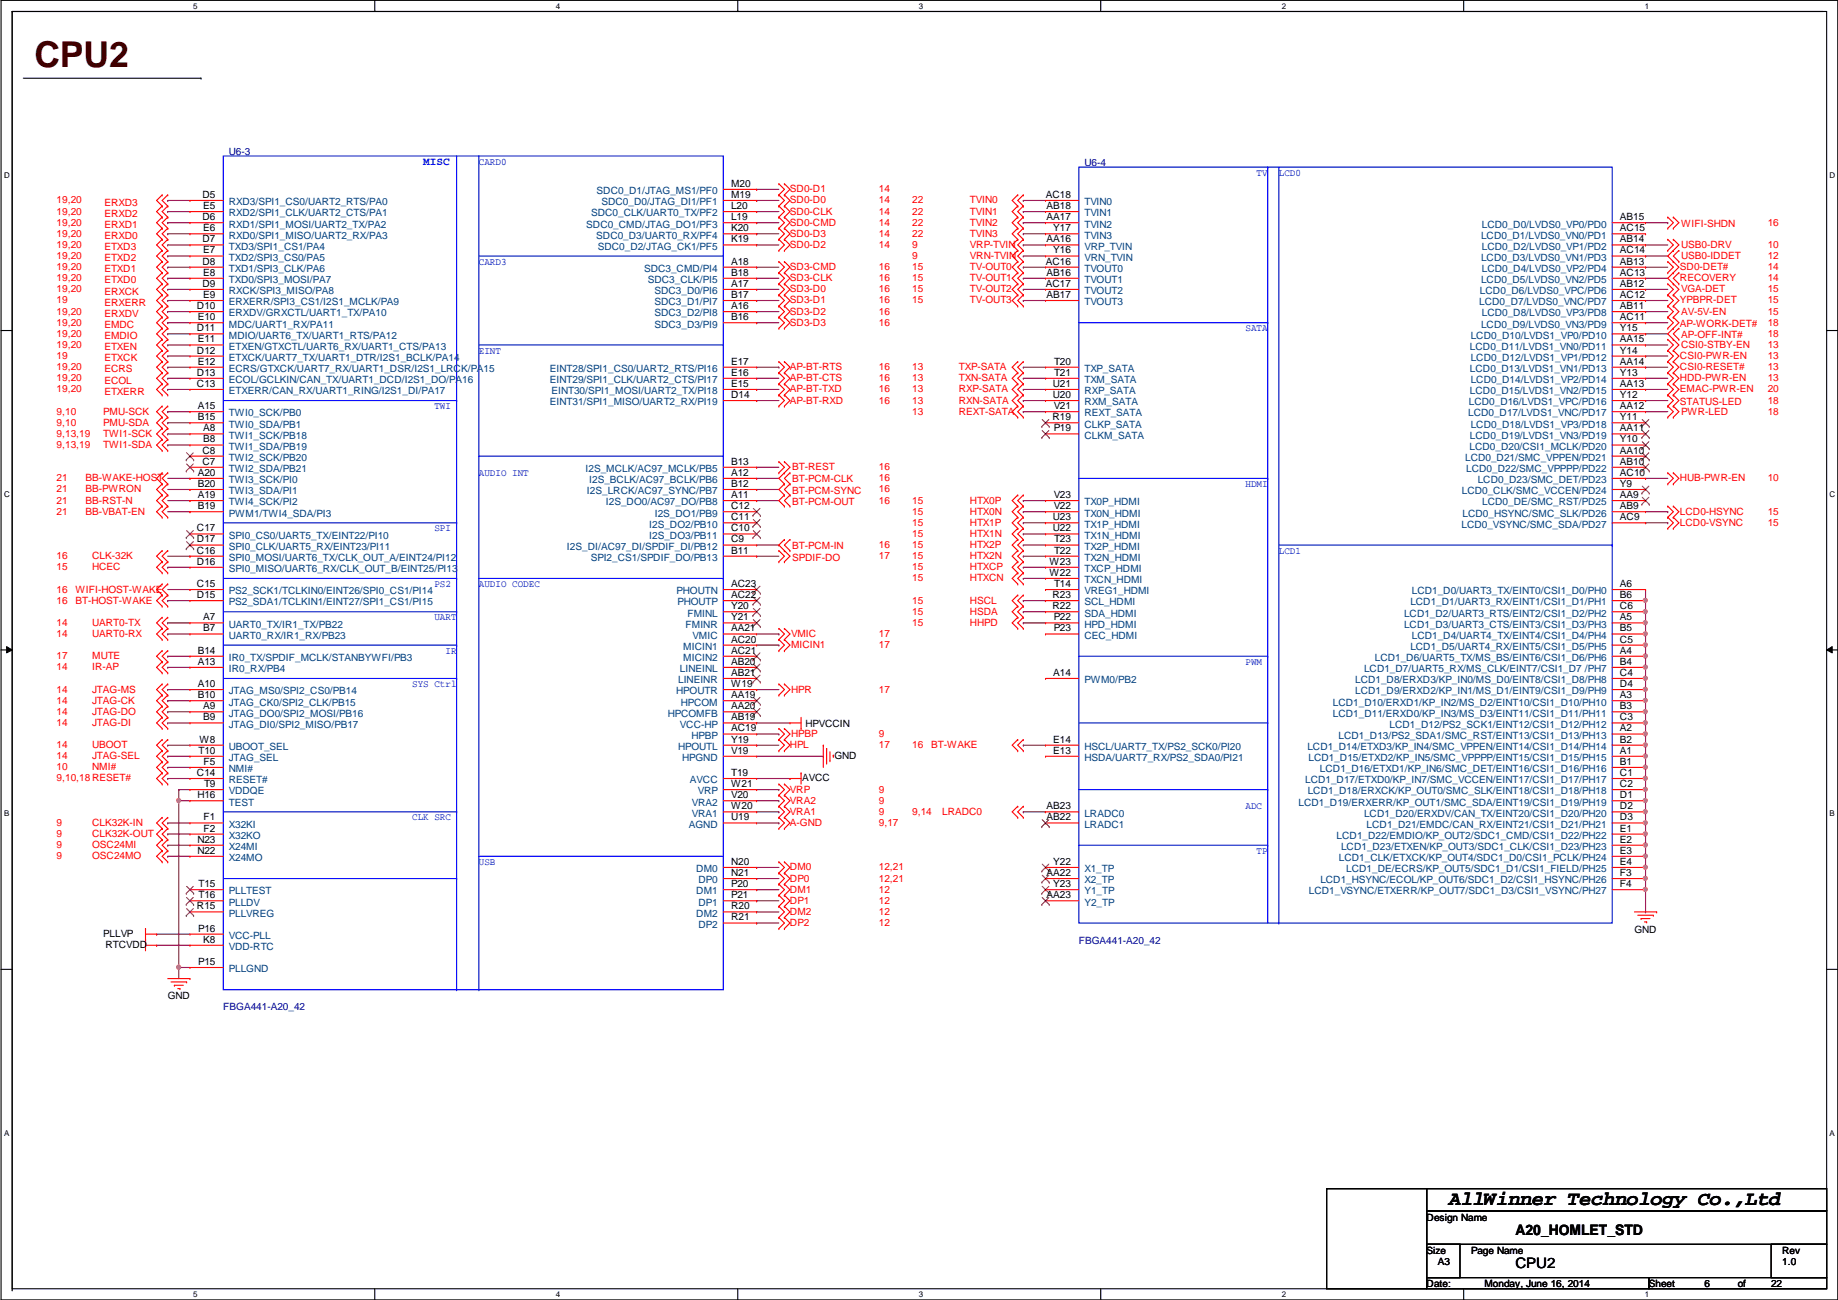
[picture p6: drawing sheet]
<svg xmlns="http://www.w3.org/2000/svg" width="420mm" height="297mm" viewBox="0 0 420 297" stroke-linecap="round" stroke-linejoin="round" font-family="sans-serif">
<defs><g id="words">
<text font-size="8.1" fill="#400000" x="7.9" y="15.2">CPU2</text>
<text font-size="4.6" x="331.2" y="275.4">AllWinner Technology Co.,Ltd</text>
<g font-size="3.3">
<text x="346.4" y="282.3">A20_HOMLET_STD</text>
<text x="346.4" y="289.8">CPU2</text>
</g>
<text font-size="2.5" fill="#00f" x="96.8" y="37.8">MISC</text>
<g font-size="2.3" fill="#000080">
<text x="52.3" y="35.3">U6-3</text>
<text x="247.9" y="37.8">U6-4</text>
<text x="246.6" y="215.6">FBGA441-A20_42</text>
<text x="51" y="230.9">FBGA441-A20_42</text>
</g>
<g font-size="2.3" fill="#00f">
<text x="109.5" y="37.6">CARD0</text>
<text x="287.3" y="40.1">TV</text>
<text x="292.3" y="40.1">LCD0</text>
<text x="109.5" y="60.5">CARD3</text>
<text x="284.7" y="75.7">SATA</text>
<text x="109.5" y="80.8">EINT</text>
<text x="99.3" y="93.5">TWI</text>
<text x="109.5" y="108.7">AUDIO INT</text>
<text x="284.7" y="111.3">HDMI</text>
<text x="99.3" y="121.4">SPI</text>
<text x="292.3" y="126.5">LCD1</text>
<text x="99.3" y="134.1">PS2</text>
<text x="109.5" y="134.1">AUDIO CODEC</text>
<text x="99.3" y="141.7">UART</text>
<text x="101.8" y="149.4">IR</text>
<text x="284.7" y="151.9">PWM</text>
<text x="94.2" y="157">SYS Ctrl</text>
<text x="284.7" y="184.9">ADC</text>
<text x="94.2" y="187.5">CLK SRC</text>
<text x="109.5" y="197.6">USB</text>
<text x="287.3" y="195.1">TP</text>
</g>
<g font-size="2.3" fill="#f00">
<text x="12.9" y="46.5">19,20</text>
<text x="23.9" y="47">ERXD3</text>
<text x="180.6" y="43.9">SD0-D1</text>
<text x="180.6" y="46.5">SD0-D0</text>
<text x="200.9" y="43.9">14</text>
<text x="200.9" y="46.5">14</text>
<text x="208.5" y="46.5">22</text>
<text x="221.7" y="46.5">TVIN0</text>
<text x="12.9" y="49">19,20</text>
<text x="12.9" y="51.6">19,20</text>
<text x="23.9" y="49.5">ERXD2</text>
<text x="23.9" y="52.1">ERXD1</text>
<text x="180.6" y="49">SD0-CLK</text>
<text x="180.6" y="51.6">SD0-CMD</text>
<text x="200.9" y="49">14</text>
<text x="200.9" y="51.6">14</text>
<text x="208.5" y="49">22</text>
<text x="208.5" y="51.6">22</text>
<text x="221.7" y="49">TVIN1</text>
<text x="221.7" y="51.6">TVIN2</text>
<text x="384.3" y="51.8">WIFI-SHDN</text>
<text x="404.1" y="51.6">16</text>
<text x="12.9" y="54.1">19,20</text>
<text x="12.9" y="56.6">19,20</text>
<text x="12.9" y="59.2">19,20</text>
<text x="23.9" y="54.6">ERXD0</text>
<text x="23.9" y="57.2">ETXD3</text>
<text x="23.9" y="59.7">ETXD2</text>
<text x="180.6" y="54.1">SD0-D3</text>
<text x="180.6" y="56.6">SD0-D2</text>
<text x="200.9" y="54.1">14</text>
<text x="200.9" y="56.6">14</text>
<text x="208.5" y="54.1">22</text>
<text x="208.5" y="56.6">9</text>
<text x="208.5" y="59.2">9</text>
<text x="221.7" y="54.1">TVIN3</text>
<text x="221.7" y="56.6">VRP-TVIN</text>
<text x="221.7" y="59.2">VRN-TVIN</text>
<text x="384.3" y="56.6">USB0-DRV</text>
<text x="384.3" y="59.2">USB0-IDDET</text>
<text x="404.1" y="56.6">10</text>
<text x="404.1" y="59.2">12</text>
<text x="12.9" y="64.3">19,20</text>
<text x="12.9" y="61.7">19,20</text>
<text x="23.9" y="64.8">ETXD0</text>
<text x="23.9" y="62.2">ETXD1</text>
<text x="180.6" y="61.7">SD3-CMD</text>
<text x="180.6" y="64.3">SD3-CLK</text>
<text x="200.9" y="61.7">16</text>
<text x="200.9" y="64.3">16</text>
<text x="208.5" y="61.7">15</text>
<text x="208.5" y="64.3">15</text>
<text x="221.7" y="61.7">TV-OUT0</text>
<text x="221.7" y="64.3">TV-OUT1</text>
<text x="384" y="64.3">RECOVERY</text>
<text x="384" y="61.7">SD0-DET#</text>
<text x="404.1" y="64.3">14</text>
<text x="404.1" y="61.7">14</text>
<text x="12.9" y="71.9">19,20</text>
<text x="12.9" y="66.8">19,20</text>
<text x="12.9" y="69.3">19</text>
<text x="23.9" y="67.3">ERXCK</text>
<text x="23.9" y="69.9">ERXERR</text>
<text x="180.6" y="71.9">SD3-D2</text>
<text x="180.6" y="66.8">SD3-D0</text>
<text x="180.6" y="69.3">SD3-D1</text>
<text x="200.9" y="71.9">16</text>
<text x="200.9" y="66.8">16</text>
<text x="200.9" y="69.3">16</text>
<text x="208.5" y="66.8">15</text>
<text x="208.5" y="69.3">15</text>
<text x="221.7" y="66.8">TV-OUT2</text>
<text x="221.7" y="69.3">TV-OUT3</text>
<text x="384" y="69.3">YPBPR-DET</text>
<text x="384.3" y="66.8">VGA-DET</text>
<text x="384.3" y="71.9">AV-5V-EN</text>
<text x="404.1" y="66.8">15</text>
<text x="404.1" y="69.3">15</text>
<text x="404.1" y="71.9">15</text>
<text x="12.9" y="74.4">19,20</text>
<text x="12.9" y="77">19,20</text>
<text x="23.9" y="72.4">ERXDV</text>
<text x="23.9" y="74.9">EMDC</text>
<text x="23.9" y="77.5">EMDIO</text>
<text x="180.6" y="74.4">SD3-D3</text>
<text x="200.9" y="74.4">16</text>
<text x="384" y="74.7">AP-WORK-DET#</text>
<text x="384.3" y="77.2">AP-OFF-INT#</text>
<text x="404.1" y="74.4">18</text>
<text x="404.1" y="77">18</text>
<text x="12.9" y="79.5">19,20</text>
<text x="12.9" y="82">19</text>
<text x="23.9" y="80">ETXEN</text>
<text x="23.9" y="82.6">ETXCK</text>
<text x="384" y="82">CSI0-PWR-EN</text>
<text x="384.3" y="79.5">CSI0-STBY-EN</text>
<text x="404.1" y="82">13</text>
<text x="404.1" y="79.5">13</text>
<text x="12.9" y="84.6">19,20</text>
<text x="12.9" y="87.1">19,20</text>
<text x="12.9" y="89.7">19,20</text>
<text x="23.9" y="85.1">ECRS</text>
<text x="23.9" y="87.6">ECOL</text>
<text x="180.6" y="89.7">AP-BT-TXD</text>
<text x="180.6" y="87.1">AP-BT-CTS</text>
<text x="180.6" y="84.6">AP-BT-RTS</text>
<text x="200.9" y="89.7">16</text>
<text x="200.9" y="87.1">16</text>
<text x="200.9" y="84.6">16</text>
<text x="208.5" y="84.6">13</text>
<text x="208.5" y="87.1">13</text>
<text x="208.5" y="89.7">13</text>
<text x="219.2" y="84.6">TXP-SATA</text>
<text x="219.2" y="87.1">TXN-SATA</text>
<text x="219.2" y="89.7">RXP-SATA</text>
<text x="384" y="84.6">CSI0-RESET#</text>
<text x="384" y="87.1">HDD-PWR-EN</text>
<text x="384" y="89.7">EMAC-PWR-EN</text>
<text x="404.1" y="84.6">13</text>
<text x="404.1" y="87.1">13</text>
<text x="404.1" y="89.7">20</text>
<text x="12.9" y="94.7">9,10</text>
<text x="23.6" y="94.7">PMU-SCK</text>
<text x="23.9" y="90.2">ETXERR</text>
<text x="180.6" y="92.2">AP-BT-RXD</text>
<text x="200.9" y="92.2">16</text>
<text x="208.5" y="92.2">13</text>
<text x="208.5" y="94.7">13</text>
<text x="219.2" y="92.2">RXN-SATA</text>
<text x="219.2" y="94.7">REXT-SATA</text>
<text x="384" y="92.5">STATUS-LED</text>
<text x="384.3" y="94.7">PWR-LED</text>
<text x="404.1" y="94.7">18</text>
<text x="404.1" y="92.2">18</text>
<text x="12.9" y="99.8">9,13,19</text>
<text x="12.9" y="97.3">9,10</text>
<text x="23.6" y="99.8">TWI1-SCK</text>
<text x="23.6" y="97.3">PMU-SDA</text>
<text x="12.9" y="102.4">9,13,19</text>
<text x="23.6" y="102.4">TWI1-SDA</text>
<text x="181.1" y="107.4">BT-REST</text>
<text x="200.9" y="107.4">16</text>
<text x="12.9" y="112.5">21</text>
<text x="12.9" y="110">21</text>
<text x="19.5" y="112.5">BB-PWRON</text>
<text x="19.5" y="110">BB-WAKE-HOST</text>
<text x="181.1" y="110.2">BT-PCM-CLK</text>
<text x="181.1" y="112.8">BT-PCM-SYNC</text>
<text x="200.9" y="110">16</text>
<text x="200.9" y="112.5">16</text>
<text x="384" y="110">HUB-PWR-EN</text>
<text x="404.1" y="110">10</text>
<text x="12.9" y="117.6">21</text>
<text x="12.9" y="115.1">21</text>
<text x="19.5" y="117.6">BB-VBAT-EN</text>
<text x="19.5" y="115.1">BB-RST-N</text>
<text x="181.1" y="115.3">BT-PCM-OUT</text>
<text x="200.9" y="115.1">16</text>
<text x="208.5" y="115.1">15</text>
<text x="208.5" y="117.6">15</text>
<text x="221.7" y="115.1">HTX0P</text>
<text x="221.7" y="117.6">HTX0N</text>
<text x="384" y="117.6">LCD0-HSYNC</text>
<text x="404.1" y="117.6">15</text>
<text x="181.1" y="125.5">BT-PCM-IN</text>
<text x="200.9" y="125.2">16</text>
<text x="208.5" y="120.1">15</text>
<text x="208.5" y="122.7">15</text>
<text x="208.5" y="125.2">15</text>
<text x="221.7" y="120.1">HTX1P</text>
<text x="221.7" y="122.7">HTX1N</text>
<text x="221.7" y="125.2">HTX2P</text>
<text x="384" y="120.1">LCD0-VSYNC</text>
<text x="404.1" y="120.1">15</text>
<text x="12.9" y="127.8">16</text>
<text x="12.9" y="130.3">15</text>
<text x="21.1" y="127.8">CLK-32K</text>
<text x="21.1" y="130.3">HCEC</text>
<text x="181.1" y="128.3">SPDIF-DO</text>
<text x="200.9" y="127.8">17</text>
<text x="208.5" y="127.8">15</text>
<text x="208.5" y="130.3">15</text>
<text x="221.7" y="127.8">HTX2N</text>
<text x="221.7" y="130.3">HTXCP</text>
<text x="12.9" y="137.9">16</text>
<text x="12.9" y="135.4">16</text>
<text x="17.3" y="137.9">BT-HOST-WAKE</text>
<text x="17.3" y="135.4">WIFI-HOST-WAKE</text>
<text x="208.5" y="132.8">15</text>
<text x="208.5" y="137.9">15</text>
<text x="221.7" y="132.8">HTXCN</text>
<text x="221.7" y="137.9">HSCL</text>
<text x="12.9" y="143">14</text>
<text x="21.1" y="143">UART0-TX</text>
<text x="208.5" y="140.5">15</text>
<text x="208.5" y="143">15</text>
<text x="221.7" y="140.5">HSDA</text>
<text x="221.7" y="143">HHPD</text>
<text x="12.9" y="145.5">14</text>
<text x="21.1" y="145.5">UART0-RX</text>
<text x="180.8" y="148.1">MICIN1</text>
<text x="180.8" y="145.5">VMIC</text>
<text x="200.9" y="148.1">17</text>
<text x="200.9" y="145.5">17</text>
<text x="12.9" y="153.2">14</text>
<text x="12.9" y="150.6">17</text>
<text x="21.1" y="153.2">IR-AP</text>
<text x="21.1" y="150.6">MUTE</text>
<text x="12.9" y="158.2">14</text>
<text x="12.9" y="160.8">14</text>
<text x="21.1" y="158.2">JTAG-MS</text>
<text x="21.1" y="160.8">JTAG-CK</text>
<text x="180.8" y="158.2">HPR</text>
<text x="200.9" y="158.2">17</text>
<text x="12.9" y="163.3">14</text>
<text x="12.9" y="165.9">14</text>
<text x="21.1" y="163.3">JTAG-DO</text>
<text x="21.1" y="165.9">JTAG-DI</text>
<text x="12.9" y="173.5">14</text>
<text x="12.9" y="170.9">14</text>
<text x="21.1" y="173.5">JTAG-SEL</text>
<text x="21.1" y="170.9">UBOOT</text>
<text x="180.6" y="170.9">HPL</text>
<text x="180.8" y="168.4">HPBP</text>
<text x="200.9" y="168.4">9</text>
<text x="200.9" y="170.9">17</text>
<text x="208.5" y="170.9">16</text>
<text x="212.8" y="170.9">BT-WAKE</text>
<text x="12.9" y="178.6">9,10,18 RESET#</text>
<text x="12.9" y="176">10</text>
<text x="21.1" y="176">NMI#</text>
<text x="180.6" y="183.6">VRA2</text>
<text x="180.6" y="181.1">VRP</text>
<text x="200.9" y="181.1">9</text>
<text x="200.9" y="183.6">9</text>
<text x="12.9" y="188.7">9</text>
<text x="12.9" y="191.3">9</text>
<text x="21.1" y="188.7">CLK32K-IN</text>
<text x="21.1" y="191.3">CLK32K-OUT</text>
<text x="180.6" y="186.2">VRA1</text>
<text x="180.6" y="188.7">A-GND</text>
<text x="200.9" y="188.7">9,17</text>
<text x="200.9" y="186.2">9</text>
<text x="208.5" y="186.2">9,14</text>
<text x="215.4" y="186.2">LRADC0</text>
<text x="12.9" y="193.8">9</text>
<text x="12.9" y="196.3">9</text>
<text x="21.1" y="193.8">OSC24MI</text>
<text x="21.1" y="196.3">OSC24MO</text>
<text x="180.6" y="198.9">DM0</text>
<text x="180.6" y="201.4">DP0</text>
<text x="180.6" y="204">DM1</text>
<text x="200.9" y="198.9">12,21</text>
<text x="200.9" y="201.4">12,21</text>
<text x="200.9" y="204">12</text>
<text x="180.6" y="209">DM2</text>
<text x="180.6" y="206.5">DP1</text>
<text x="200.9" y="209">12</text>
<text x="200.9" y="206.5">12</text>
<text x="180.6" y="211.6">DP2</text>
<text x="200.9" y="211.6">12</text>
</g>
<g font-size="2.3">
<text x="46.3" y="45.2">D5</text>
<text x="46.5" y="47.8">E5</text>
<text x="167.1" y="42.7">M20</text>
<text x="167.1" y="45.2">M19</text>
<text x="167.1" y="47.8">L20</text>
<text x="239.1" y="45.2">AC18</text>
<text x="239.3" y="47.8">AB18</text>
<text x="46.3" y="50.3">D6</text>
<text x="46.5" y="52.8">E6</text>
<text x="167.1" y="50.3">L19</text>
<text x="167.1" y="52.8">K20</text>
<text x="239.3" y="50.3">AA17</text>
<text x="240.8" y="52.8">Y17</text>
<text x="370.3" y="50.3">AB15</text>
<text x="370.3" y="52.8">AC15</text>
<text x="46.3" y="55.4">D7</text>
<text x="46.5" y="57.9">E7</text>
<text x="167.1" y="55.4">K19</text>
<text x="239.3" y="55.4">AA16</text>
<text x="240.8" y="57.9">Y16</text>
<text x="370.3" y="55.4">AB14</text>
<text x="370.3" y="57.9">AC14</text>
<text x="46.3" y="60.5">D8</text>
<text x="46.3" y="65.5">D9</text>
<text x="46.5" y="63">E8</text>
<text x="167.1" y="60.5">A18</text>
<text x="167.1" y="63">B18</text>
<text x="167.1" y="65.5">A17</text>
<text x="239.1" y="60.5">AC16</text>
<text x="239.1" y="65.5">AC17</text>
<text x="239.3" y="63">AB16</text>
<text x="370.3" y="60.5">AB13</text>
<text x="370.3" y="63">AC13</text>
<text x="370.3" y="65.5">AB12</text>
<text x="45" y="70.6">D10</text>
<text x="46.5" y="68.1">E9</text>
<text x="167.1" y="68.1">B17</text>
<text x="167.1" y="70.6">A16</text>
<text x="239.3" y="68.1">AB17</text>
<text x="370.3" y="68.1">AC12</text>
<text x="370.3" y="70.6">AB11</text>
<text x="45" y="75.7">D11</text>
<text x="45.2" y="73.2">E10</text>
<text x="167.1" y="73.2">B16</text>
<text x="370.3" y="73.2">AC11</text>
<text x="370.3" y="75.7">Y15</text>
<text x="45" y="80.8">D12</text>
<text x="45.2" y="78.2">E11</text>
<text x="45.2" y="83.3">E12</text>
<text x="167.1" y="83.3">E17</text>
<text x="241" y="83.3">T20</text>
<text x="370.3" y="78.2">AA15</text>
<text x="370.3" y="80.8">Y14</text>
<text x="370.3" y="83.3">AA14</text>
<text x="45" y="85.9">D13</text>
<text x="45" y="88.4">C13</text>
<text x="167.1" y="85.9">E16</text>
<text x="167.1" y="88.4">E15</text>
<text x="240.7" y="88.4">U21</text>
<text x="241" y="85.9">T21</text>
<text x="370.3" y="85.9">Y13</text>
<text x="370.3" y="88.4">AA13</text>
<text x="45.2" y="93.5">A15</text>
<text x="167.1" y="90.9">D14</text>
<text x="240.7" y="90.9">U20</text>
<text x="240.9" y="93.5">V21</text>
<text x="370.3" y="90.9">Y12</text>
<text x="370.3" y="93.5">AA12</text>
<text x="45.2" y="96">B15</text>
<text x="46.5" y="98.6">A8</text>
<text x="46.5" y="101.1">B8</text>
<text x="240.6" y="96">R19</text>
<text x="240.9" y="98.6">P19</text>
<text x="370.3" y="96">Y11</text>
<text x="370.3" y="98.6">AA11</text>
<text x="370.3" y="101.1">Y10</text>
<text x="46.3" y="103.6">C8</text>
<text x="46.3" y="106.2">C7</text>
<text x="167.1" y="106.2">B13</text>
<text x="370.3" y="103.6">AA10</text>
<text x="370.3" y="106.2">AB10</text>
<text x="45.2" y="108.7">A20</text>
<text x="45.2" y="111.3">B20</text>
<text x="45.2" y="113.8">A19</text>
<text x="167.1" y="108.7">A12</text>
<text x="167.1" y="111.3">B12</text>
<text x="167.1" y="113.8">A11</text>
<text x="240.9" y="113.8">V23</text>
<text x="370.3" y="108.7">AC10</text>
<text x="370.3" y="111.3">Y9</text>
<text x="370.3" y="113.8">AA9</text>
<text x="45.2" y="116.3">B19</text>
<text x="167.1" y="116.3">C12</text>
<text x="167.1" y="118.9">C11</text>
<text x="240.7" y="118.9">U23</text>
<text x="240.9" y="116.3">V22</text>
<text x="370.3" y="116.3">AB9</text>
<text x="370.3" y="118.9">AC9</text>
<text x="45" y="121.4">C17</text>
<text x="45" y="124">D17</text>
<text x="167.1" y="121.4">C10</text>
<text x="167.1" y="124">C9</text>
<text x="240.7" y="121.4">U22</text>
<text x="241" y="124">T23</text>
<text x="45" y="126.5">C16</text>
<text x="45" y="129">D16</text>
<text x="167.1" y="126.5">B11</text>
<text x="239.9" y="129">W23</text>
<text x="239.9" y="131.6">W22</text>
<text x="241" y="126.5">T22</text>
<text x="45" y="134.1">C15</text>
<text x="45" y="136.7">D15</text>
<text x="167.1" y="134.1">AC23</text>
<text x="167.1" y="136.7">AC22</text>
<text x="240.6" y="136.7">R23</text>
<text x="241" y="134.1">T14</text>
<text x="370.3" y="134.1">A6</text>
<text x="370.3" y="136.7">B6</text>
<text x="46.5" y="141.7">A7</text>
<text x="167.1" y="139.2">Y20</text>
<text x="167.1" y="141.7">Y21</text>
<text x="240.6" y="139.2">R22</text>
<text x="240.9" y="141.7">P22</text>
<text x="370.3" y="139.2">C6</text>
<text x="370.3" y="141.7">A5</text>
<text x="45.2" y="149.4">B14</text>
<text x="46.5" y="144.3">B7</text>
<text x="167.1" y="144.3">AA21</text>
<text x="167.1" y="146.8">AC20</text>
<text x="167.1" y="149.4">AC21</text>
<text x="240.9" y="144.3">P23</text>
<text x="370.3" y="144.3">B5</text>
<text x="370.3" y="146.8">C5</text>
<text x="370.3" y="149.4">A4</text>
<text x="45.2" y="151.9">A13</text>
<text x="167.1" y="151.9">AB20</text>
<text x="167.1" y="154.4">AB21</text>
<text x="240.8" y="154.4">A14</text>
<text x="370.3" y="151.9">B4</text>
<text x="370.3" y="154.4">C4</text>
<text x="45.2" y="157">A10</text>
<text x="45.2" y="159.5">B10</text>
<text x="167.1" y="157">W19</text>
<text x="167.1" y="159.5">AA19</text>
<text x="370.3" y="157">D4</text>
<text x="370.3" y="159.5">A3</text>
<text x="46.5" y="162.1">A9</text>
<text x="46.5" y="164.6">B9</text>
<text x="167.1" y="162.1">AA20</text>
<text x="167.1" y="164.6">AB19</text>
<text x="167.1" y="167.1">AC19</text>
<text x="184.1" y="166.1">HPVCCIN</text>
<text x="370.3" y="162.1">B3</text>
<text x="370.3" y="164.6">C3</text>
<text x="370.3" y="167.1">A2</text>
<text x="45.4" y="172.2">T10</text>
<text x="45.6" y="169.7">W8</text>
<text x="167.1" y="169.7">Y19</text>
<text x="167.1" y="172.2">V19</text>
<text x="190.7" y="173.5">GND</text>
<text x="240.8" y="169.7">E14</text>
<text x="240.8" y="172.2">E13</text>
<text x="370.3" y="169.7">B2</text>
<text x="370.3" y="172.2">A1</text>
<text x="45" y="177.3">C14</text>
<text x="46.6" y="174.8">F5</text>
<text x="46.6" y="179.8">T9</text>
<text x="167.1" y="177.3">T19</text>
<text x="167.1" y="179.8">W21</text>
<text x="183.4" y="178.6">AVCC</text>
<text x="370.3" y="174.8">B1</text>
<text x="370.3" y="177.3">C1</text>
<text x="370.3" y="179.8">C2</text>
<text x="45.1" y="182.4">H16</text>
<text x="167.1" y="184.9">W20</text>
<text x="167.1" y="182.4">V20</text>
<text x="239.3" y="184.9">AB23</text>
<text x="370.3" y="182.4">D1</text>
<text x="370.3" y="184.9">D2</text>
<text x="46.6" y="187.5">F1</text>
<text x="46.6" y="190">F2</text>
<text x="167.1" y="187.5">U19</text>
<text x="239.3" y="187.5">AB22</text>
<text x="370.3" y="187.5">D3</text>
<text x="370.3" y="190">E1</text>
<text x="45.1" y="192.5">N23</text>
<text x="45.1" y="195.1">N22</text>
<text x="167.1" y="197.6">N20</text>
<text x="240.8" y="197.6">Y22</text>
<text x="370.3" y="192.5">E2</text>
<text x="370.3" y="195.1">E3</text>
<text x="370.3" y="197.6">E4</text>
<text x="45.4" y="202.7">T15</text>
<text x="167.1" y="200.2">N21</text>
<text x="167.1" y="202.7">P20</text>
<text x="239.3" y="200.2">AA22</text>
<text x="240.8" y="202.7">Y23</text>
<text x="370.3" y="200.2">F3</text>
<text x="370.3" y="202.7">F4</text>
<text x="45" y="207.8">R15</text>
<text x="45.4" y="205.2">T16</text>
<text x="167.1" y="205.2">P21</text>
<text x="167.1" y="207.8">R20</text>
<text x="239.3" y="205.2">AA23</text>
<text x="23.6" y="214.1">PLLVP</text>
<text x="45.3" y="212.9">P16</text>
<text x="46.5" y="215.4">K8</text>
<text x="167.1" y="210.3">R21</text>
<text x="373.6" y="213.1">GND</text>
<text x="24.1" y="216.7">RTCVDD</text>
<text x="45.3" y="220.5">P15</text>
<text x="38.3" y="228.3">GND</text>
<text x="326.1" y="278.9">Design Name</text>
<text x="326.1" y="286.5">Size</text>
<text x="336.3" y="286.5">Page Name</text>
<text x="407.4" y="286.5">Rev</text>
<text x="328.7" y="289.1">A3</text>
<text x="407.4" y="289.1">1.0</text>
<text x="326.1" y="294.1">Date:</text>
<text x="339.3" y="294.1">Monday, June 16, 2014</text>
<text x="376.9" y="294.1">Sheet</text>
<text x="389.6" y="294.1">6</text>
<text x="397.2" y="294.1">of</text>
<text x="404.9" y="294.1">22</text>
</g>
<g font-size="2.3" fill="#004080">
<text x="52.3" y="46.9">RXD3/SPI1_CS0/UART2_RTS/PA0</text>
<text x="136.4" y="44.4">SDC0_D1/JTAG_MS1/PF0</text>
<text x="137.5" y="46.9">SDC0_D0/JTAG_DI1/PF1</text>
<text x="247.9" y="46.9">TVIN0</text>
<text x="52.3" y="49.4">RXD2/SPI1_CLK/UART2_CTS/PA1</text>
<text x="52.3" y="52">RXD1/SPI1_MOSI/UART2_TX/PA2</text>
<text x="134" y="52">SDC0_CMD/JTAG_DO1/PF3</text>
<text x="135.1" y="49.4">SDC0_CLK/UART0_TX/PF2</text>
<text x="247.9" y="49.4">TVIN1</text>
<text x="247.9" y="52">TVIN2</text>
<text x="338.7" y="52">LCD0_D0/LVDS0_VP0/PD0</text>
<text x="52.3" y="54.5">RXD0/SPI1_MISO/UART2_RX/PA3</text>
<text x="52.3" y="57.1">TXD3/SPI1_CS1/PA4</text>
<text x="52.3" y="59.6">TXD2/SPI3_CS0/PA5</text>
<text x="136.3" y="54.5">SDC0_D3/UART0_RX/PF4</text>
<text x="136.6" y="57.1">SDC0_D2/JTAG_CK1/PF5</text>
<text x="247.9" y="54.5">TVIN3</text>
<text x="247.9" y="57.1">VRP_TVIN</text>
<text x="247.9" y="59.6">VRN_TVIN</text>
<text x="338.6" y="54.5">LCD0_D1/LVDS0_VN0/PD1</text>
<text x="338.6" y="59.6">LCD0_D3/LVDS0_VN1/PD3</text>
<text x="338.7" y="57.1">LCD0_D2/LVDS0_VP1/PD2</text>
<text x="52.3" y="62.1">TXD1/SPI3_CLK/PA6</text>
<text x="52.3" y="64.7">TXD0/SPI3_MOSI/PA7</text>
<text x="147.2" y="62.1">SDC3_CMD/PI4</text>
<text x="148.1" y="64.7">SDC3_CLK/PI5</text>
<text x="247.9" y="62.1">TVOUT0</text>
<text x="247.9" y="64.7">TVOUT1</text>
<text x="338.6" y="64.7">LCD0_D5/LVDS0_VN2/PD5</text>
<text x="338.7" y="62.1">LCD0_D4/LVDS0_VP2/PD4</text>
<text x="52.3" y="67.2">RXCK/SPI3_MISO/PA8</text>
<text x="52.3" y="69.8">ERXERR/SPI3_CS1/I2S1_MCLK/PA9</text>
<text x="149.6" y="67.2">SDC3_D0/PI6</text>
<text x="149.6" y="69.8">SDC3_D1/PI7</text>
<text x="247.9" y="67.2">TVOUT2</text>
<text x="247.9" y="69.8">TVOUT3</text>
<text x="338.1" y="69.8">LCD0_D7/LVDS0_VNC/PD7</text>
<text x="338.3" y="67.2">LCD0_D6/LVDS0_VPC/PD6</text>
<text x="52.3" y="72.3">ERXDV/GRXCTL/UART1_TX/PA10</text>
<text x="52.3" y="74.8">MDC/UART1_RX/PA11</text>
<text x="52.3" y="77.4">MDIO/UART6_TX/UART1_RTS/PA12</text>
<text x="149.6" y="72.3">SDC3_D2/PI8</text>
<text x="149.6" y="74.8">SDC3_D3/PI9</text>
<text x="336.2" y="77.4">LCD0_D10/LVDS1_VP0/PD10</text>
<text x="338.6" y="74.8">LCD0_D9/LVDS0_VN3/PD9</text>
<text x="338.7" y="72.3">LCD0_D8/LVDS0_VP3/PD8</text>
<text x="52.3" y="79.9">ETXEN/GTXCTL/UART6_RX/UART1_CTS/PA13</text>
<text x="52.3" y="82.5">ETXCK/UART7_TX/UART1_DTR/I2S1_BCLK/PA14</text>
<text x="336" y="79.9">LCD0_D11/LVDS1_VN0/PD11</text>
<text x="336.2" y="82.5">LCD0_D12/LVDS1_VP1/PD12</text>
<text x="52.3" y="85">ECRS/GTXCK/UART7_RX/UART1_DSR/I2S1_LRCK/PA15</text>
<text x="52.3" y="87.5">ECOL/GCLKIN/CAN_TX/UART1_DCD/I2S1_DO/PA16</text>
<text x="125.7" y="85">EINT28/SPI1_CS0/UART2_RTS/PI16</text>
<text x="125.7" y="87.5">EINT29/SPI1_CLK/UART2_CTS/PI17</text>
<text x="247.9" y="85">TXP_SATA</text>
<text x="247.9" y="87.5">TXM_SATA</text>
<text x="336" y="85">LCD0_D13/LVDS1_VN1/PD13</text>
<text x="336.2" y="87.5">LCD0_D14/LVDS1_VP2/PD14</text>
<text x="52.3" y="90.1">ETXERR/CAN_RX/UART1_RING/I2S1_DI/PA17</text>
<text x="52.3" y="95.2">TWI0_SCK/PB0</text>
<text x="125.7" y="92.6">EINT31/SPI1_MISO/UART2_RX/PI19</text>
<text x="126.1" y="90.1">EINT30/SPI1_MOSI/UART2_TX/PI18</text>
<text x="247.9" y="90.1">RXP_SATA</text>
<text x="247.9" y="92.6">RXM_SATA</text>
<text x="247.9" y="95.2">REXT_SATA</text>
<text x="335.6" y="95.2">LCD0_D17/LVDS1_VNC/PD17</text>
<text x="335.8" y="92.6">LCD0_D16/LVDS1_VPC/PD16</text>
<text x="336" y="90.1">LCD0_D15/LVDS1_VN2/PD15</text>
<text x="52.3" y="97.7">TWI0_SDA/PB1</text>
<text x="52.3" y="100.2">TWI1_SCK/PB18</text>
<text x="247.9" y="97.7">CLKP_SATA</text>
<text x="247.9" y="100.2">CLKM_SATA</text>
<text x="336" y="100.2">LCD0_D19/LVDS1_VN3/PD19</text>
<text x="336.2" y="97.7">LCD0_D18/LVDS1_VP3/PD18</text>
<text x="52.3" y="102.8">TWI1_SDA/PB19</text>
<text x="52.3" y="105.3">TWI2_SCK/PB20</text>
<text x="52.3" y="107.9">TWI2_SDA/PB21</text>
<text x="133.8" y="107.9">I2S_MCLK/AC97_MCLK/PB5</text>
<text x="334.9" y="105.3">LCD0_D21/SMC_VPPEN/PD21</text>
<text x="335.2" y="107.9">LCD0_D22/SMC_VPPPP/PD22</text>
<text x="335.9" y="102.8">LCD0_D20/CSI1_MCLK/PD20</text>
<text x="52.3" y="110.4">TWI3_SCK/PI0</text>
<text x="52.3" y="112.9">TWI3_SDA/PI1</text>
<text x="134.2" y="112.9">I2S_LRCK/AC97_SYNC/PB7</text>
<text x="134.7" y="110.4">I2S_BCLK/AC97_BCLK/PB6</text>
<text x="334.2" y="112.9">LCD0_CLK/SMC_VCCEN/PD24</text>
<text x="337.8" y="110.4">LCD0_D23/SMC_DET/PD23</text>
<text x="52.3" y="115.5">TWI4_SCK/PI2</text>
<text x="52.3" y="118">PWM1/TWI4_SDA/PI3</text>
<text x="138.5" y="115.5">I2S_DO0/AC97_DO/PB8</text>
<text x="149.7" y="118">I2S_DO1/PB9</text>
<text x="247.9" y="115.5">TX0P_HDMI</text>
<text x="247.9" y="118">TX0N_HDMI</text>
<text x="334.3" y="118">LCD0_HSYNC/SMC_SLK/PD26</text>
<text x="338.8" y="115.5">LCD0_DE/SMC_RST/PD25</text>
<text x="52.3" y="123.1">SPI0_CS0/UART5_TX/EINT22/PI10</text>
<text x="52.3" y="125.6">SPI0_CLK/UART5_RX/EINT23/PI11</text>
<text x="129.6" y="125.6">I2S_DI/AC97_DI/SPDIF_DI/PB12</text>
<text x="148.4" y="120.6">I2S_DO2/PB10</text>
<text x="148.4" y="123.1">I2S_DO3/PB11</text>
<text x="247.9" y="120.6">TX1P_HDMI</text>
<text x="247.9" y="123.1">TX1N_HDMI</text>
<text x="247.9" y="125.6">TX2P_HDMI</text>
<text x="334.1" y="120.6">LCD0_VSYNC/SMC_SDA/PD27</text>
<text x="52.3" y="128.2">SPI0_MOSI/UART6_TX/CLK_OUT_A/EINT24/PI12</text>
<text x="52.3" y="130.7">SPI0_MISO/UART6_RX/CLK_OUT_B/EINT25/PI13</text>
<text x="135" y="128.2">SPI2_CS1/SPDIF_DO/PB13</text>
<text x="247.9" y="128.2">TX2N_HDMI</text>
<text x="247.9" y="130.7">TXCP_HDMI</text>
<text x="52.3" y="135.8">PS2_SCK1/TCLKIN0/EINT26/SPI0_CS1/PI14</text>
<text x="154.7" y="135.8">PHOUTN</text>
<text x="247.9" y="133.3">TXCN_HDMI</text>
<text x="247.9" y="135.8">VREG1_HDMI</text>
<text x="322.7" y="135.8">LCD1_D0/UART3_TX/EINT0/CSI1_D0/PH0</text>
<text x="52.3" y="138.3">PS2_SDA1/TCLKIN1/EINT27/SPI1_CS1/PI15</text>
<text x="52.3" y="143.4">UART0_TX/IR1_TX/PB22</text>
<text x="154.8" y="138.3">PHOUTP</text>
<text x="156.7" y="143.4">FMINR</text>
<text x="157.1" y="140.9">FMINL</text>
<text x="247.9" y="138.3">SCL_HDMI</text>
<text x="247.9" y="140.9">SDA_HDMI</text>
<text x="247.9" y="143.4">HPD_HDMI</text>
<text x="321" y="140.9">LCD1_D2/UART3_RTS/EINT2/CSI1_D2/PH2</text>
<text x="321" y="143.4">LCD1_D3/UART3_CTS/EINT3/CSI1_D3/PH3</text>
<text x="322.4" y="138.3">LCD1_D1/UART3_RX/EINT1/CSI1_D1/PH1</text>
<text x="52.3" y="146">UART0_RX/IR1_RX/PB23</text>
<text x="156.2" y="148.5">MICIN1</text>
<text x="158.3" y="146">VMIC</text>
<text x="247.9" y="146">CEC_HDMI</text>
<text x="322.4" y="148.5">LCD1_D5/UART4_RX/EINT5/CSI1_D5/PH5</text>
<text x="322.7" y="146">LCD1_D4/UART4_TX/EINT4/CSI1_D4/PH4</text>
<text x="52.3" y="151">IR0_TX/SPDIF_MCLK/STANBYWFI/PB3</text>
<text x="52.3" y="153.6">IR0_RX/PB4</text>
<text x="155.4" y="153.6">LINEINL</text>
<text x="156.2" y="151">MICIN2</text>
<text x="311.8" y="153.6">LCD1_D7/UART5_RX/MS_CLK/EINT7/CSI1_D7 /PH7</text>
<text x="314.3" y="151">LCD1_D6/UART5_TX/MS_BS/EINT6/CSI1_D6/PH6</text>
<text x="52.3" y="158.7">JTAG_MS0/SPI2_CS0/PB14</text>
<text x="52.3" y="161.2">JTAG_CK0/SPI2_CLK/PB15</text>
<text x="154.6" y="158.7">HPOUTR</text>
<text x="155" y="156.1">LINEINR</text>
<text x="155.6" y="161.2">HPCOM</text>
<text x="247.9" y="156.1">PWM0/PB2</text>
<text x="304.7" y="161.2">LCD1_D10/ERXD1/KP_IN2/MS_D2/EINT10/CSI1_D10/PH10</text>
<text x="309.8" y="156.1">LCD1_D8/ERXD3/KP_IN0/MS_D0/EINT8/CSI1_D8/PH8</text>
<text x="309.8" y="158.7">LCD1_D9/ERXD2/KP_IN1/MS_D1/EINT9/CSI1_D9/PH9</text>
<text x="52.3" y="163.7">JTAG_DO0/SPI2_MOSI/PB16</text>
<text x="52.3" y="166.3">JTAG_DI0/SPI2_MISO/PB17</text>
<text x="152.6" y="163.7">HPCOMFB</text>
<text x="155.4" y="166.3">VCC-HP</text>
<text x="304.7" y="163.7">LCD1_D11/ERXD0/KP_IN3/MS_D3/EINT11/CSI1_D11/PH11</text>
<text x="317.7" y="166.3">LCD1_D12/PS2_SCK1/EINT12/CSI1_D12/PH12</text>
<text x="52.3" y="173.9">JTAG_SEL</text>
<text x="52.3" y="171.4">UBOOT_SEL</text>
<text x="155" y="171.4">HPOUTL</text>
<text x="155.9" y="173.9">HPGND</text>
<text x="158.1" y="168.8">HPBP</text>
<text x="247.9" y="171.4">HSCL/UART7_TX/PS2_SCK0/PI20</text>
<text x="247.9" y="173.9">HSDA/UART7_RX/PS2_SDA0/PI21</text>
<text x="298.9" y="171.4">LCD1_D14/ETXD3/KP_IN4/SMC_VPPEN/EINT14/CSI1_D14/PH14</text>
<text x="299.1" y="173.9">LCD1_D15/ETXD2/KP_IN5/SMC_VPPPP/EINT15/CSI1_D15/PH15</text>
<text x="306" y="168.8">LCD1_D13/PS2_SDA1/SMC_RST/EINT13/CSI1_D13/PH13</text>
<text x="52.3" y="176.4">NMI#</text>
<text x="52.3" y="179">RESET#</text>
<text x="157.7" y="179">AVCC</text>
<text x="298.4" y="179">LCD1_D17/ETXD0/KP_IN7/SMC_VCCEN/EINT17/CSI1_D17/PH17</text>
<text x="301.7" y="176.4">LCD1_D16/ETXD1/KP_IN6/SMC_DET/EINT16/CSI1_D16/PH16</text>
<text x="52.3" y="184.1">TEST</text>
<text x="52.3" y="181.5">VDDQE</text>
<text x="158.1" y="184.1">VRA2</text>
<text x="159.5" y="181.5">VRP</text>
<text x="296.8" y="184.1">LCD1_D19/ERXERR/KP_OUT1/SMC_SDA/EINT19/CSI1_D19/PH19</text>
<text x="298.9" y="181.5">LCD1_D18/ERXCK/KP_OUT0/SMC_SLK/EINT18/CSI1_D18/PH18</text>
<text x="52.3" y="189.1">X32KI</text>
<text x="52.3" y="191.7">X32KO</text>
<text x="157.5" y="189.1">AGND</text>
<text x="158.1" y="186.6">VRA1</text>
<text x="247.9" y="186.6">LRADC0</text>
<text x="247.9" y="189.1">LRADC1</text>
<text x="305.6" y="191.7">LCD1_D22/EMDIO/KP_OUT2/SDC1_CMD/CSI1_D22/PH22</text>
<text x="311.8" y="186.6">LCD1_D20/ERXDV/CAN_TX/EINT20/CSI1_D20/PH20</text>
<text x="312.4" y="189.1">LCD1_D21/EMDC/CAN_RX/EINT21/CSI1_D21/PH21</text>
<text x="52.3" y="194.2">X24MI</text>
<text x="52.3" y="196.8">X24MO</text>
<text x="306.1" y="196.8">LCD1_CLK/ETXCK/KP_OUT4/SDC1_D0/CSI1_PCLK/PH24</text>
<text x="306.6" y="194.2">LCD1_D23/ETXEN/KP_OUT3/SDC1_CLK/CSI1_D23/PH23</text>
<text x="159.2" y="199.3">DM0</text>
<text x="159.7" y="201.8">DP0</text>
<text x="247.9" y="199.3">X1_TP</text>
<text x="247.9" y="201.8">X2_TP</text>
<text x="301.8" y="201.8">LCD1_HSYNC/ECOL/KP_OUT6/SDC1_D2/CSI1_HSYNC/PH26</text>
<text x="307.8" y="199.3">LCD1_DE/ECRS/KP_OUT5/SDC1_D1/CSI1_FIELD/PH25</text>
<text x="52.3" y="204.4">PLLTEST</text>
<text x="52.3" y="206.9">PLLDV</text>
<text x="52.3" y="209.5">PLLVREG</text>
<text x="159.2" y="204.4">DM1</text>
<text x="159.2" y="209.5">DM2</text>
<text x="159.7" y="206.9">DP1</text>
<text x="247.9" y="204.4">Y1_TP</text>
<text x="247.9" y="206.9">Y2_TP</text>
<text x="299.2" y="204.4">LCD1_VSYNC/ETXERR/KP_OUT7/SDC1_D3/CSI1_VSYNC/PH27</text>
<text x="52.3" y="214.5">VCC-PLL</text>
<text x="159.7" y="212">DP2</text>
<text x="52.3" y="217.1">VDD-RTC</text>
<text x="52.3" y="222.2">PLLGND</text>
</g>
<g font-size="1.8">
<text x="44.2" y="1.9">5</text>
<text x="127.1" y="1.9">4</text>
<text x="210" y="1.9">3</text>
<text x="293" y="1.9">2</text>
<text x="376" y="1.9">1</text>
<text x=".9" y="40.6">D</text>
<text x="418.2" y="40.6">D</text>
<text x=".9" y="113.5">C</text>
<text x="418.2" y="113.5">C</text>
<text x=".9" y="186.5">B</text>
<text x="418.2" y="186.5">B</text>
<text x=".9" y="259.5">A</text>
<text x="418.2" y="259.5">A</text>
<text x="44.2" y="296.3">5</text>
<text x="127.1" y="296.3">4</text>
<text x="210" y="296.3">3</text>
<text x="293" y="296.3">2</text>
<text x="376" y="296.3">1</text>
</g>
</g></defs>
<path d="M.2 .1h419.9v296.9h-419.9zM2.8 2.6h414.8v291.9h-414.8z" fill="none" stroke="#000" stroke-width=".25"/>
<g fill="#fff">
<path d="M44.2 .3h1v2.1h-1z"/>
<path d="M44.2 294.7h1v2.1h-1z"/>
</g>
<path d="M85.7 .1v2.5M85.7 294.5v2.5" fill="none" stroke="#000" stroke-width=".25"/>
<g fill="#fff">
<path d="M127.1 .3h1v2.1h-1z"/>
<path d="M127.1 294.7h1v2.1h-1z"/>
</g>
<path d="M168.6 .1v2.5M168.6 294.5v2.5" fill="none" stroke="#000" stroke-width=".25"/>
<g fill="#fff">
<path d="M210 .3h1.1v2.1h-1.1z"/>
<path d="M210 294.7h1.1v2.1h-1.1z"/>
</g>
<path d="M251.6 .1v2.5M251.6 294.5v2.5" fill="none" stroke="#000" stroke-width=".25"/>
<g fill="#fff">
<path d="M293 .3h1v2.1h-1z"/>
<path d="M293 294.7h1v2.1h-1z"/>
</g>
<path d="M334.6 .1v2.5M334.6 294.5v2.5" fill="none" stroke="#000" stroke-width=".25"/>
<g fill="#fff">
<path d="M376 .3h1v2.1h-1z"/>
<path d="M376 294.7h1v2.1h-1z"/>
<path d="M.9 39h1.3v2.1h-1.3z"/>
<path d="M418.2 39h1.3v2.1h-1.3z"/>
<path d="M.9 111.9h1.3v2.1h-1.3z"/>
<path d="M418.2 111.9h1.3v2.1h-1.3z"/>
</g>
<path d="M.2 75.5h2.6M417.6 75.5h2.5" fill="none" stroke="#000" stroke-width=".25"/>
<g fill="#fff">
<path d="M.9 184.9h1.2v2h-1.2z"/>
<path d="M418.2 184.9h1.2v2h-1.2z"/>
</g>
<path d="M.2 148.5h2.6M417.6 148.5h2.5" fill="none" stroke="#000" stroke-width=".25"/>
<path d="M1.5 147.7l1.3 .8-1.3 .7zM417.6 148.5l1.2-.8v1.5z" fill="#000"/>
<path d="M1.5 147.7l1.3 .8-1.3 .7zM417.6 148.5l1.2-.8v1.5z" fill="none" stroke="#000" stroke-width=".23"/>
<g fill="#fff">
<path d="M.9 257.9h1.1v2h-1.1z"/>
<path d="M418.2 257.9h1.1v2h-1.1z"/>
</g>
<path d="M2.8 2.6h.1M2.8 2.6v292.1M2.8 2.6h414M5.3 17.9h40.7M46 17.9h.1M.2 221.5h2.6M417.6 221.5h2.5M2.8 294.7h.1" fill="none" stroke="#000" stroke-width=".25"/>
<g fill="none" stroke="#800040" stroke-width=".25">
<path d="M38.3 45.8h.1M38.3 48.3h.1M38.3 50.9h.1M38.3 53.4h.1M38.3 56h.1M38.3 58.5h.1M38.3 45.8h5.1M38.3 53.4h5.1M38.3 56h5.1M38.3 48.3h5.1M38.3 50.9h5.1M38.3 58.5h5.1"/>
<path d="M173 53.4h.1M173 56h.1M173 43.3h.1M173 45.8h.1M173 48.3h.1M173 50.9h.1M173 45.8h5M173 53.4h5M173 56h5M173 43.3h5M173 48.3h5M173 50.9h5"/>
<path d="M38.3 71.2h.1M38.3 63.6h.1M38.3 73.7h.1M38.3 76.3h.1M38.3 78.8h.1M38.3 66.1h.1M38.3 68.7h.1M38.3 61h.1M38.3 61h5.1M38.3 63.6h5.1M38.3 66.1h5.1M38.3 71.2h5.1"/>
<path d="M38.3 73.7h5.1M38.3 76.3h5.1M38.3 78.8h5.1M38.3 68.7h5.1M173 61h.1M173 63.6h.1M173 66.1h.1M173 68.7h.1M173 71.2h.1M173 73.7h.1M173 61h5M173 63.6h5"/>
<path d="M173 66.1h5M173 71.2h5M173 73.7h5M173 68.7h5M233.9 61h.1M233.9 63.6h.1M233.9 66.1h.1M233.9 68.7h.1M233.9 61h5.1M233.9 63.6h5.1M233.9 66.1h5.1M233.9 68.7h5.1"/>
<path d="M38.3 99.1h.1M38.3 81.4h.1M38.3 83.9h.1M38.3 86.4h.1M38.3 89h.1M38.3 94.1h.1M38.3 96.6h.1M38.3 99.1h5.1M38.3 81.4h5.1M38.3 83.9h5.1M38.3 86.4h5.1M38.3 89h5.1"/>
<path d="M38.3 94.1h5.1M38.3 96.6h5.1M173 86.4h.1M173 91.5h.1M173 89h.1M173 86.4h5M173 89h5M173 91.5h5M233.9 83.9h.1M233.9 86.4h.1M233.9 89h.1M233.9 94.1h.1"/>
<path d="M233.9 91.5h.1M233.9 83.9h5.1M233.9 86.4h5.1M233.9 89h5.1M233.9 94.1h5.1M233.9 91.5h5.1M38.3 101.7h.1M38.3 101.7h5.1M173 109.3h.1M173 111.8h.1M173 114.4h.1M173 106.8h.1"/>
<path d="M173 114.4h5M173 109.3h5M173 111.8h5M173 106.8h5M233.9 116.9h.1M233.9 114.4h.1M233.9 119.5h.1M233.9 116.9h5.1M233.9 114.4h5.1M233.9 119.5h5.1M173 127.1h.1M173 127.1h5"/>
<path d="M233.9 127.1h.1M233.9 129.6h.1M233.9 132.2h.1M233.9 137.2h.1M233.9 122h.1M233.9 139.8h.1M233.9 124.5h.1M233.9 127.1h5.1M233.9 129.6h5.1M233.9 132.2h5.1M233.9 137.2h5.1M233.9 122h5.1"/>
<path d="M233.9 139.8h5.1M233.9 124.5h5.1M38.3 142.3h.1M38.3 144.9h.1M38.3 152.5h.1M38.3 157.6h.1M38.3 149.9h.1M38.3 142.3h5.1M38.3 157.6h5.1M38.3 144.9h5.1M38.3 152.5h5.1M38.3 149.9h5.1"/>
<path d="M173 157.6h.1M173 157.6h5M233.9 142.3h.1M233.9 142.3h5.1M38.3 175.3h.1M38.3 177.9h.1M38.3 160.1h.1M38.3 162.6h.1M38.3 165.2h.1M38.3 172.8h.1M38.3 175.3h5.1M38.3 177.9h5.1"/>
<path d="M38.3 165.2h5.1M38.3 160.1h5.1M38.3 162.6h5.1M38.3 172.8h5.1M173 165.2h.1M173 170.3h.1M173 177.9h7.6M173 165.2h7.6M173 170.3h5M173 172.8h15.2M173 167.7h5M178 167.7h.1"/>
<path d="M180.6 177.9h.1M188.2 172.8h.1M233.9 170.3h.1M233.9 170.3h5.1M38.3 188h.1M38.3 190.6h.1M38.3 193.1h.1M38.3 195.7h.1M38.3 188h5.1M38.3 190.6h5.1M38.3 193.1h5.1M38.3 195.7h5.1"/>
<path d="M40.9 183h.1M40.9 180.4h.1M40.9 183h2.5M40.9 180.4v43.2M40.9 180.4h2.5M173 198.2h.1M173 188h5M173 198.2h5M173 183h5M173 180.4h5M173 185.5h5M178 180.4h.1"/>
<path d="M178 183h.1M178 185.5h.1M178 188h.1M233.9 185.5h.1M233.9 185.5h5.1M35.8 213.4h.1M35.8 216h.1M35.8 213.4h7.6M35.8 216h7.6M173 200.7h.1M173 203.3h.1M173 205.8h.1"/>
<path d="M173 208.4h.1M173 210.9h.1M173 200.7h5M173 203.3h5M173 205.8h5M173 208.4h5M173 210.9h5M40.9 221.1h.1M40.9 221.1h2.5"/>
</g>
<circle cx="40.8" cy="182.9" r=".48" fill="#f0f"/>
<circle cx="40.8" cy="182.9" r=".48" fill="none" stroke="#f0f" stroke-width=".25"/>
<circle cx="40.8" cy="221" r=".48" fill="#f0f"/>
<circle cx="40.8" cy="221" r=".48" fill="none" stroke="#f0f" stroke-width=".25"/>
<g fill="none" stroke="#800040" stroke-width=".25">
<path d="M233.9 53.4h.1M233.9 45.8h.1M233.9 48.3h.1M233.9 50.9h.1M233.9 58.5h.1M233.9 56h.1M233.9 56h5.1M233.9 58.5h5.1M233.9 50.9h5.1M233.9 53.4h5.1M233.9 45.8h5.1M233.9 48.3h5.1"/>
<path d="M376.2 56h.1M376.2 58.5h.1M376.2 56h5M376.2 58.5h5M376.2 50.9h5M381.2 50.9h.1M376.2 76.3h.1M376.2 63.6h.1M376.2 68.7h.1M376.2 61h.1M376.2 71.2h.1M376.2 73.7h.1"/>
<path d="M376.2 78.8h.1M376.2 66.1h.1M376.2 76.3h5M376.2 63.6h5M376.2 68.7h5M376.2 61h5M376.2 71.2h5M376.2 73.7h5M376.2 78.8h5M376.2 66.1h5M376.2 91.5h.1M376.2 94.1h.1"/>
<path d="M376.2 86.4h.1M376.2 81.4h.1M376.2 83.9h.1M376.2 89h.1M376.2 91.5h5M376.2 94.1h5M376.2 86.4h5M376.2 81.4h5M376.2 83.9h5M376.2 89h5M38.3 116.9h5.1M38.3 114.4h5.1"/>
<path d="M38.3 111.8h5.1M38.3 109.3h5.1M43.4 116.9h.1M43.4 114.4h.1M43.4 111.8h.1M43.4 109.3h.1M376.2 109.3h.1M376.2 116.9h5M376.2 109.3h5M376.2 119.5h5M381.2 116.9h.1M381.2 119.5h.1"/>
<path d="M38.3 129.6h.1M38.3 137.2h.1M38.3 127.1h5.1M38.3 129.6h5.1M38.3 137.2h5.1M38.3 134.7h5.1M43.4 127.1h.1M43.4 134.7h.1M173 124.5h5M178 124.5h.1M376.2 137.2h.1M376.2 134.7v2.5"/>
<path d="M173 144.9h5M173 147.4h5M178 144.9h.1M178 147.4h.1M38.3 170.3h.1M38.3 170.3h5.1"/>
</g>
<circle cx="376.1" cy="137.2" r=".48" fill="#f0f"/>
<circle cx="376.1" cy="137.2" r=".48" fill="none" stroke="#f0f" stroke-width=".25"/>
<path d="M376.2 185.5h.1M376.2 183v2.5" fill="none" stroke="#800040" stroke-width=".25"/>
<circle cx="376.1" cy="185.5" r=".48" fill="#f0f"/>
<circle cx="376.1" cy="185.5" r=".48" fill="none" stroke="#f0f" stroke-width=".25"/>
<path d="M376.2 195.7h.1M376.2 193.1v2.6" fill="none" stroke="#800040" stroke-width=".25"/>
<circle cx="376.1" cy="195.6" r=".48" fill="#f0f"/>
<circle cx="376.1" cy="195.6" r=".48" fill="none" stroke="#f0f" stroke-width=".25"/>
<path d="M376.2 139.8v2.5M376.2 142.3h.1" fill="none" stroke="#800040" stroke-width=".25"/>
<circle cx="376.1" cy="142.3" r=".48" fill="#f0f"/>
<circle cx="376.1" cy="142.3" r=".48" fill="none" stroke="#f0f" stroke-width=".25"/>
<path d="M376.2 139.8h.1M376.2 137.2v2.6" fill="none" stroke="#800040" stroke-width=".25"/>
<circle cx="376.1" cy="139.7" r=".48" fill="#f0f"/>
<circle cx="376.1" cy="139.7" r=".48" fill="none" stroke="#f0f" stroke-width=".25"/>
<path d="M376.2 157.6h.1M376.2 155v2.6" fill="none" stroke="#800040" stroke-width=".25"/>
<circle cx="376.1" cy="157.5" r=".48" fill="#f0f"/>
<circle cx="376.1" cy="157.5" r=".48" fill="none" stroke="#f0f" stroke-width=".25"/>
<path d="M376.2 167.7h.1M376.2 165.2v2.5" fill="none" stroke="#800040" stroke-width=".25"/>
<circle cx="376.1" cy="167.7" r=".48" fill="#f0f"/>
<circle cx="376.1" cy="167.7" r=".48" fill="none" stroke="#f0f" stroke-width=".25"/>
<path d="M376.2 183h.1M376.2 180.4v2.6" fill="none" stroke="#800040" stroke-width=".25"/>
<circle cx="376.1" cy="182.9" r=".48" fill="#f0f"/>
<circle cx="376.1" cy="182.9" r=".48" fill="none" stroke="#f0f" stroke-width=".25"/>
<path d="M376.2 193.1h.1M376.2 190.6v2.5" fill="none" stroke="#800040" stroke-width=".25"/>
<circle cx="376.1" cy="193.1" r=".48" fill="#f0f"/>
<circle cx="376.1" cy="193.1" r=".48" fill="none" stroke="#f0f" stroke-width=".25"/>
<path d="M376.2 155h.1M376.2 152.5v2.5" fill="none" stroke="#800040" stroke-width=".25"/>
<circle cx="376.1" cy="155" r=".48" fill="#f0f"/>
<circle cx="376.1" cy="155" r=".48" fill="none" stroke="#f0f" stroke-width=".25"/>
<path d="M376.2 149.9h.1M376.2 147.4v2.5" fill="none" stroke="#800040" stroke-width=".25"/>
<circle cx="376.1" cy="149.9" r=".48" fill="#f0f"/>
<circle cx="376.1" cy="149.9" r=".48" fill="none" stroke="#f0f" stroke-width=".25"/>
<path d="M376.2 165.2h.1M376.2 162.6v2.6" fill="none" stroke="#800040" stroke-width=".25"/>
<circle cx="376.1" cy="165.1" r=".48" fill="#f0f"/>
<circle cx="376.1" cy="165.1" r=".48" fill="none" stroke="#f0f" stroke-width=".25"/>
<path d="M376.2 177.9v2.5M376.2 180.4h.1" fill="none" stroke="#800040" stroke-width=".25"/>
<circle cx="376.1" cy="180.4" r=".48" fill="#f0f"/>
<circle cx="376.1" cy="180.4" r=".48" fill="none" stroke="#f0f" stroke-width=".25"/>
<path d="M376.2 175.3h.1M376.2 172.8v2.5" fill="none" stroke="#800040" stroke-width=".25"/>
<circle cx="376.1" cy="175.3" r=".48" fill="#f0f"/>
<circle cx="376.1" cy="175.3" r=".48" fill="none" stroke="#f0f" stroke-width=".25"/>
<path d="M376.2 190.6h.1M376.2 188v2.6" fill="none" stroke="#800040" stroke-width=".25"/>
<circle cx="376.1" cy="190.5" r=".48" fill="#f0f"/>
<circle cx="376.1" cy="190.5" r=".48" fill="none" stroke="#f0f" stroke-width=".25"/>
<path d="M376.2 198.2v2.5M376.2 208.4h.1M376.2 200.7h.1M376.2 203.3v5.1" fill="none" stroke="#800040" stroke-width=".25"/>
<circle cx="376.1" cy="200.7" r=".48" fill="#f0f"/>
<circle cx="376.1" cy="200.7" r=".48" fill="none" stroke="#f0f" stroke-width=".25"/>
<path d="M376.2 152.5h.1M376.2 149.9v2.6" fill="none" stroke="#800040" stroke-width=".25"/>
<circle cx="376.1" cy="152.4" r=".48" fill="#f0f"/>
<circle cx="376.1" cy="152.4" r=".48" fill="none" stroke="#f0f" stroke-width=".25"/>
<path d="M376.2 147.4h.1M376.2 144.9v2.5" fill="none" stroke="#800040" stroke-width=".25"/>
<circle cx="376.1" cy="147.4" r=".48" fill="#f0f"/>
<circle cx="376.1" cy="147.4" r=".48" fill="none" stroke="#f0f" stroke-width=".25"/>
<path d="M376.2 162.6h.1M376.2 160.1v2.5" fill="none" stroke="#800040" stroke-width=".25"/>
<circle cx="376.1" cy="162.6" r=".48" fill="#f0f"/>
<circle cx="376.1" cy="162.6" r=".48" fill="none" stroke="#f0f" stroke-width=".25"/>
<path d="M376.2 177.9h.1M376.2 175.3v2.6" fill="none" stroke="#800040" stroke-width=".25"/>
<circle cx="376.1" cy="177.8" r=".48" fill="#f0f"/>
<circle cx="376.1" cy="177.8" r=".48" fill="none" stroke="#f0f" stroke-width=".25"/>
<path d="M376.2 172.8h.1M376.2 170.3v2.5" fill="none" stroke="#800040" stroke-width=".25"/>
<circle cx="376.1" cy="172.8" r=".48" fill="#f0f"/>
<circle cx="376.1" cy="172.8" r=".48" fill="none" stroke="#f0f" stroke-width=".25"/>
<path d="M376.2 188h.1M376.2 185.5v2.5" fill="none" stroke="#800040" stroke-width=".25"/>
<circle cx="376.1" cy="188" r=".48" fill="#f0f"/>
<circle cx="376.1" cy="188" r=".48" fill="none" stroke="#f0f" stroke-width=".25"/>
<path d="M376.2 203.3h.1M376.2 200.7v2.6" fill="none" stroke="#800040" stroke-width=".25"/>
<circle cx="376.1" cy="203.2" r=".48" fill="#f0f"/>
<circle cx="376.1" cy="203.2" r=".48" fill="none" stroke="#f0f" stroke-width=".25"/>
<path d="M376.2 198.2h.1M376.2 195.7v2.5" fill="none" stroke="#800040" stroke-width=".25"/>
<circle cx="376.1" cy="198.2" r=".48" fill="#f0f"/>
<circle cx="376.1" cy="198.2" r=".48" fill="none" stroke="#f0f" stroke-width=".25"/>
<path d="M376.2 144.9h.1M376.2 142.3v2.6" fill="none" stroke="#800040" stroke-width=".25"/>
<circle cx="376.1" cy="144.8" r=".48" fill="#f0f"/>
<circle cx="376.1" cy="144.8" r=".48" fill="none" stroke="#f0f" stroke-width=".25"/>
<path d="M376.2 157.6v2.5M376.2 160.1h.1" fill="none" stroke="#800040" stroke-width=".25"/>
<circle cx="376.1" cy="160.1" r=".48" fill="#f0f"/>
<circle cx="376.1" cy="160.1" r=".48" fill="none" stroke="#f0f" stroke-width=".25"/>
<path d="M376.2 170.3h.1M376.2 167.7v2.6" fill="none" stroke="#800040" stroke-width=".25"/>
<circle cx="376.1" cy="170.2" r=".48" fill="#f0f"/>
<circle cx="376.1" cy="170.2" r=".48" fill="none" stroke="#f0f" stroke-width=".25"/>
<path d="M173 83.9h5M178 83.9h.1" fill="none" stroke="#800040" stroke-width=".25"/>
<g fill="none" stroke="#f00" stroke-width=".25">
<path d="M37.1 44.5h.1M37.1 47.1h.1M37.1 49.6h.1M37.1 52.2h.1M37.1 54.7h.1M37.1 57.2h.1M37.1 59.8h.1M37.1 44.5l-1.3 1.3 1.3 1.3M37.1 47.1l-1.3 1.2 1.3 1.3M37.1 49.6l-1.3 1.3 1.3 1.3M37.1 52.2l-1.3 1.2 1.3 1.3M37.1 54.7l-1.3 1.3 1.3 1.2"/>
<path d="M37.1 57.2l-1.3 1.3 1.3 1.3M37.1 59.8l-1.3 1.2 1.3 1.3M38.3 44.5h.1M38.3 47.1h.1M38.3 49.6h.1M38.3 52.2h.1M38.3 54.7h.1M38.3 57.2h.1M38.3 59.8h.1M38.3 44.5l-1.2 1.3 1.2 1.3M38.3 47.1l-1.2 1.2 1.2 1.3M38.3 49.6l-1.2 1.3 1.2 1.3"/>
<path d="M38.3 52.2l-1.2 1.2 1.2 1.3M38.3 54.7l-1.2 1.3 1.2 1.2M38.3 57.2l-1.2 1.3 1.2 1.3M38.3 59.8l-1.2 1.2 1.2 1.3M43.4 45.8h.1M43.4 48.3h.1M43.4 50.9h.1M43.4 53.4h.1M43.4 56h.1M43.4 58.5h.1M43.4 45.8h7.6M43.4 48.3h7.6"/>
<path d="M43.4 50.9h7.6M43.4 53.4h7.6M43.4 56h7.6M43.4 58.5h7.6M165.3 45.8h7.7M165.3 48.3h7.7M165.3 50.9h7.7M165.3 53.4h7.7M165.3 56h7.7M165.3 43.3h7.7M173 43.3h.1M173 45.8h.1"/>
<path d="M173 48.3h.1M173 50.9h.1M173 53.4h.1M173 56h.1M178 44.5h.1M178 42h.1M178 47.1h.1M178 49.6h.1M178 52.2h.1M178 54.7h.1M178 57.2h.1M178 59.8h.1"/>
<path d="M178 42l1.3 1.3-1.3 1.2M178 44.5l1.3 1.3-1.3 1.3M178 47.1l1.3 1.2-1.3 1.3M178 49.6l1.3 1.3-1.3 1.3M178 52.2l1.3 1.2-1.3 1.3M178 54.7l1.3 1.3-1.3 1.2M178 59.8l1.3 1.2-1.3 1.3M179.3 44.5h.1M179.3 42h.1M179.3 47.1h.1M179.3 49.6h.1M179.3 52.2h.1"/>
<path d="M179.3 54.7h.1M179.3 57.2h.1M179.3 59.8h.1M179.3 42l1.3 1.3-1.3 1.2M179.3 44.5l1.3 1.3-1.3 1.3M179.3 47.1l1.3 1.2-1.3 1.3M179.3 49.6l1.3 1.3-1.3 1.3M179.3 52.2l1.3 1.2-1.3 1.3M179.3 54.7l1.3 1.3-1.3 1.2M179.3 59.8l1.3 1.2-1.3 1.3M232.7 59.8h.1M232.7 44.5h.1"/>
<path d="M232.7 47.1h.1M232.7 49.6h.1M232.7 52.2h.1M232.7 54.7h.1M232.7 57.2h.1M232.7 59.8l-1.3 1.2 1.3 1.3M232.7 54.7l-1.3 1.3 1.3 1.2M232.7 57.2l-1.3 1.3 1.3 1.3M232.7 44.5l-1.3 1.3 1.3 1.3M232.7 47.1l-1.3 1.2 1.3 1.3M232.7 49.6l-1.3 1.3 1.3 1.3M232.7 52.2l-1.3 1.2 1.3 1.3"/>
<path d="M233.9 59.8h.1M233.9 44.5h.1M233.9 47.1h.1M233.9 49.6h.1M233.9 52.2h.1M233.9 54.7h.1M233.9 57.2h.1M233.9 59.8l-1.2 1.2 1.2 1.3M233.9 52.2l-1.2 1.2 1.2 1.3M233.9 57.2l-1.2 1.3 1.2 1.3M233.9 44.5l-1.2 1.3 1.2 1.3M233.9 47.1l-1.2 1.2 1.2 1.3"/>
<path d="M233.9 49.6l-1.2 1.3 1.2 1.3M233.9 54.7l-1.2 1.3 1.2 1.2M239 45.8h.1M239 48.3h.1M239 50.9h.1M239 53.4h.1M239 56h.1M239 58.5h.1M239 45.8h7.6M239 48.3h7.6M239 50.9h7.6M239 53.4h7.6"/>
<path d="M239 56h7.6M239 58.5h7.6M368.5 50.9h7.7M368.5 53.4h7.7M368.5 56h7.7M368.5 58.5h7.7M376.2 50.9h.1M376.2 53.4h.1M376.2 56h.1M376.2 58.5h.1M381.2 57.2h.1M381.2 54.7h.1"/>
<path d="M381.2 59.8h.1M381.2 52.2h.1M381.2 49.6h.1M381.2 54.7l1.3 1.3-1.3 1.2M381.2 59.8l1.3 1.2-1.3 1.3M381.2 49.6l1.3 1.3-1.3 1.3M382.5 57.2h.1M382.5 54.7h.1M382.5 59.8h.1M382.5 52.2h.1M382.5 49.6h.1M382.5 54.7l1.3 1.3-2.6 2.5 2.6 2.5-2.6 2.6 2.6 2.5-1.3 1.3"/>
<path d="M382.5 49.6l1.3 1.3-1.3 1.3M383.8 57.2h.1M383.8 59.8h.1M383.8 57.2l-1.3 1.3 1.3 1.3M37.1 69.9h.1M37.1 72.5h.1M37.1 62.3h.1M37.1 64.9h.1M37.1 75h.1M37.1 77.6h.1M37.1 67.4h.1M37.1 69.9l-1.3 1.3 1.3 1.3"/>
<path d="M37.1 62.3l-1.3 1.3 1.3 1.3M37.1 72.5l-1.3 1.2 1.3 1.3M37.1 75l-1.3 1.3 1.3 1.3M37.1 77.6l-1.3 1.2 1.3 1.3M37.1 64.9l-1.3 1.2 1.3 1.3M37.1 67.4l-1.3 1.3 1.3 1.2M38.3 69.9h.1M38.3 72.5h.1M38.3 62.3h.1M38.3 64.9h.1M38.3 75h.1M38.3 77.6h.1"/>
<path d="M38.3 67.4h.1M38.3 69.9l-1.2 1.3 1.2 1.3M38.3 62.3l-1.2 1.3 1.2 1.3M38.3 72.5l-1.2 1.2 1.2 1.3M38.3 75l-1.2 1.3 1.2 1.3M38.3 77.6l-1.2 1.2 1.2 1.3M38.3 64.9l-1.2 1.2 1.2 1.3M38.3 67.4l-1.2 1.3 1.2 1.2M43.4 61h.1M43.4 63.6h.1M43.4 66.1h.1M43.4 68.7h.1"/>
<path d="M43.4 71.2h.1M43.4 73.7h.1M43.4 76.3h.1M43.4 78.8h.1M43.4 61h7.6M43.4 63.6h7.6M43.4 66.1h7.6M43.4 68.7h7.6M43.4 71.2h7.6M43.4 73.7h7.6M43.4 76.3h7.6M43.4 78.8h7.6"/>
<path d="M165.3 61h7.7M165.3 63.6h7.7M165.3 66.1h7.7M165.3 68.7h7.7M165.3 71.2h7.7M165.3 73.7h7.7M173 61h.1M173 63.6h.1M173 66.1h.1M173 68.7h.1M173 71.2h.1M173 73.7h.1"/>
<path d="M178 72.5h.1M178 69.9h.1M178 75h.1M178 62.3h.1M178 64.9h.1M178 67.4h.1M178 69.9l1.3 1.3-1.3 1.3M178 72.5l1.3 1.2-1.3 1.3M178 62.3l1.3 1.3-1.3 1.3M178 64.9l1.3 1.2-1.3 1.3M178 67.4l1.3 1.3-1.3 1.2M179.3 72.5h.1"/>
<path d="M179.3 69.9h.1M179.3 75h.1M179.3 62.3h.1M179.3 64.9h.1M179.3 67.4h.1M179.3 69.9l1.3 1.3-1.3 1.3M179.3 72.5l1.3 1.2-1.3 1.3M179.3 62.3l1.3 1.3-1.3 1.3M179.3 64.9l1.3 1.2-1.3 1.3M179.3 67.4l1.3 1.3-1.3 1.2M232.7 62.3h.1M232.7 64.9h.1"/>
<path d="M232.7 67.4h.1M232.7 69.9h.1M232.7 62.3l-1.3 1.3 1.3 1.3M232.7 64.9l-1.3 1.2 1.3 1.3M232.7 67.4l-1.3 1.3 1.3 1.2M233.9 62.3h.1M233.9 64.9h.1M233.9 67.4h.1M233.9 69.9h.1M233.9 62.3l-1.2 1.3 1.2 1.3M233.9 64.9l-1.2 1.2 1.2 1.3M233.9 67.4l-1.2 1.3 1.2 1.2"/>
<path d="M239 61h.1M239 63.6h.1M239 66.1h.1M239 68.7h.1M239 61h7.6M239 63.6h7.6M239 66.1h7.6M239 68.7h7.6M368.5 61h7.7M368.5 63.6h7.7M368.5 66.1h7.7M368.5 68.7h7.7"/>
<path d="M368.5 71.2h7.7M368.5 73.7h7.7M368.5 76.3h7.7M368.5 78.8h7.7M376.2 61h.1M376.2 63.6h.1M376.2 66.1h.1M376.2 68.7h.1M376.2 71.2h.1M376.2 73.7h.1M376.2 76.3h.1M376.2 78.8h.1"/>
<path d="M381.2 67.4h.1M381.2 64.9h.1M381.2 69.9h.1M381.2 77.6h.1M381.2 72.5h.1M381.2 75h.1M381.2 62.3h.1M381.2 64.9l1.3 1.2-1.3 1.3M381.2 67.4l1.3 1.3-1.3 1.2M381.2 77.6l1.3 1.2-1.3 1.3M381.2 69.9l1.3 1.3-1.3 1.3M381.2 72.5l1.3 1.2-1.3 1.3"/>
<path d="M382.5 67.4h.1M382.5 64.9h.1M382.5 69.9h.1M382.5 77.6h.1M382.5 62.3h.1M382.5 72.5h.1M382.5 75h.1M382.5 67.4l1.3 1.3-1.3 1.2M382.5 72.5l1.3 1.2-2.6 2.6 2.6 2.5-1.3 1.3M382.5 69.9l1.3 1.3-1.3 1.3M383.8 62.3h.1M383.8 64.9h.1"/>
<path d="M383.8 75h.1M383.8 77.6h.1M383.8 62.3l-1.3 1.3 1.3 1.3M383.8 75l-1.3 1.3 1.3 1.3M37.1 97.9h.1M37.1 80.1h.1M37.1 82.6h.1M37.1 85.2h.1M37.1 87.7h.1M37.1 90.3h.1M37.1 92.8h.1M37.1 95.3h.1"/>
<path d="M37.1 97.9l-1.3 1.2 1.3 1.3M37.1 80.1l-1.3 1.3 1.3 1.2M37.1 82.6l-1.3 1.3 1.3 1.3M37.1 85.2l-1.3 1.2 1.3 1.3M37.1 87.7l-1.3 1.3 1.3 1.3M37.1 92.8l-1.3 1.3 1.3 1.2M37.1 95.3l-1.3 1.3 1.3 1.3M38.3 97.9h.1M38.3 80.1h.1M38.3 82.6h.1M38.3 85.2h.1M38.3 87.7h.1"/>
<path d="M38.3 90.3h.1M38.3 92.8h.1M38.3 95.3h.1M38.3 97.9l-1.2 1.2 1.2 1.3M38.3 80.1l-1.2 1.3 1.2 1.2M38.3 82.6l-1.2 1.3 1.2 1.3M38.3 85.2l-1.2 1.2 1.2 1.3M38.3 87.7l-1.2 1.3 1.2 1.3M38.3 92.8l-1.2 1.3 1.2 1.2M38.3 95.3l-1.2 1.3 1.2 1.3M43.4 81.4h.1M43.4 83.9h.1"/>
<path d="M43.4 86.4h.1M43.4 89h.1M43.4 94.1h.1M43.4 96.6h.1M43.4 99.1h.1M43.4 81.4h7.6M43.4 83.9h7.6M43.4 86.4h7.6M43.4 89h7.6M43.4 94.1h7.6M43.4 96.6h7.6M43.4 99.1h7.6"/>
<path d="M165.3 83.9h7.7M165.3 86.4h7.7M165.3 89h7.7M165.3 91.5h7.7M173 83.9h.1M173 86.4h.1M173 89h.1M173 91.5h.1M178 90.3h.1M178 92.8h.1M178 87.7h.1M178 85.2h.1"/>
<path d="M178 82.6h.1M178 90.3l1.3 1.2-1.3 1.3M178 87.7l1.3 1.3-1.3 1.3M178 85.2l1.3 1.2-1.3 1.3M178 82.6l1.3 1.3-1.3 1.3M179.3 90.3h.1M179.3 92.8h.1M179.3 87.7h.1M179.3 85.2h.1M179.3 82.6h.1M179.3 90.3l1.3 1.2-1.3 1.3M179.3 87.7l1.3 1.3-1.3 1.3"/>
<path d="M179.3 85.2l1.3 1.2-1.3 1.3M179.3 82.6l1.3 1.3-1.3 1.3M232.7 82.6h.1M232.7 85.2h.1M232.7 87.7h.1M232.7 90.3h.1M232.7 92.8h.1M232.7 95.3h.1M232.7 82.6l-1.3 1.3 1.3 1.3M232.7 85.2l-1.3 1.2 1.3 1.3M232.7 87.7l-1.3 1.3 1.3 1.3M232.7 90.3l-1.3 1.2 1.3 1.3"/>
<path d="M232.7 92.8l-1.3 1.3 1.3 1.2M233.9 82.6h.1M233.9 85.2h.1M233.9 87.7h.1M233.9 90.3h.1M233.9 92.8h.1M233.9 95.3h.1M233.9 82.6l-1.2 1.3 1.2 1.3M233.9 85.2l-1.2 1.2 1.2 1.3M233.9 87.7l-1.2 1.3 1.2 1.3M233.9 90.3l-1.2 1.2 1.2 1.3M233.9 92.8l-1.2 1.3 1.2 1.2"/>
<path d="M239 83.9h.1M239 86.4h.1M239 89h.1M239 91.5h.1M239 94.1h.1M239 96.6h.1M239 99.1h.1M239 83.9h7.6M239 86.4h7.6M239 89h7.6M239 94.1h7.6M239 96.6h7.6"/>
<path d="M239 99.1h7.6M239 91.5h7.6M368.5 81.4h7.7M368.5 83.9h7.7M368.5 86.4h7.7M368.5 89h7.7M368.5 94.1h7.7M368.5 96.6h7.7M368.5 99.1h7.7M368.5 91.5h7.7M376.2 81.4h.1M376.2 83.9h.1"/>
<path d="M376.2 86.4h.1M376.2 89h.1M376.2 91.5h.1M376.2 94.1h.1M376.2 96.6h.1M376.2 99.1h.1M381.2 82.6h.1M381.2 80.1h.1M381.2 92.8h.1M381.2 90.3h.1M381.2 95.3h.1M381.2 85.2h.1"/>
<path d="M381.2 87.7h.1M381.2 80.1l1.3 1.3-1.3 1.2M381.2 90.3l1.3 1.2-1.3 1.3M381.2 92.8l1.3 1.3-1.3 1.2M381.2 82.6l1.3 1.3-1.3 1.3M381.2 85.2l1.3 1.2-1.3 1.3M381.2 87.7l1.3 1.3-1.3 1.3M382.5 82.6h.1M382.5 80.1h.1M382.5 92.8h.1M382.5 90.3h.1M382.5 95.3h.1"/>
<path d="M382.5 85.2h.1M382.5 87.7h.1M382.5 80.1l1.3 1.3-1.3 1.2M382.5 90.3l1.3 1.2-1.3 1.3M382.5 92.8l1.3 1.3-1.3 1.2M382.5 82.6l1.3 1.3-1.3 1.3M382.5 85.2l1.3 1.2-1.3 1.3M382.5 87.7l1.3 1.3-1.3 1.3M37.1 100.4h.1M37.1 103h.1M37.1 113.1h.1M37.1 110.6h.1"/>
<path d="M37.1 108h.1M37.1 118.2h.1M37.1 115.7h.1M37.1 100.4l-1.3 1.3 1.3 1.3M37.1 110.6l-1.3 1.2 1.3 1.3M37.1 108l-1.3 1.3 1.3 1.3M37.1 115.7l-1.3 1.2 1.3 1.3M37.1 113.1l-1.3 1.3 1.3 1.3M38.3 100.4h.1M38.3 103h.1M38.3 113.1h.1M38.3 110.6h.1"/>
<path d="M38.3 108h.1M38.3 118.2h.1M38.3 115.7h.1M38.3 100.4l-1.2 1.3 1.2 1.3M38.3 110.6l-1.2 1.2 1.2 1.3M38.3 108l-1.2 1.3 1.2 1.3M38.3 115.7l-1.2 1.2 1.2 1.3M38.3 113.1l-1.2 1.3 1.2 1.3M43.4 101.7h.1M43.4 104.2h.1M43.4 106.8h.1M43.4 109.3h.1"/>
<path d="M43.4 111.8h.1M43.4 114.4h.1M43.4 116.9h.1M43.4 101.7h7.6M43.4 104.2h7.6M43.4 106.8h7.6M43.4 109.3h7.6M43.4 111.8h7.6M43.4 114.4h7.6M43.4 116.9h7.6M165.3 106.8h7.7M165.3 109.3h7.7"/>
<path d="M165.3 111.8h7.7M165.3 114.4h7.7M165.3 116.9h7.7M165.3 119.5h7.7M173 106.8h.1M173 109.3h.1M173 111.8h.1M173 114.4h.1M173 116.9h.1M173 119.5h.1M178 108h.1M178 105.5h.1"/>
<path d="M178 105.5l1.3 1.3-1.3 1.2M179.3 108h.1M179.3 105.5h.1M179.3 110.6h.1M179.3 113.1h.1M179.3 115.7h.1M179.3 105.5l1.3 1.3-2.6 2.5 1.3 1.3M179.3 113.1l-1.3 1.3 1.3 1.3M179.3 110.6l-1.3 1.2 1.3 1.3M180.6 110.6h.1M180.6 108h.1M180.6 115.7h.1"/>
<path d="M180.6 113.1h.1M180.6 113.1l-1.3 1.3 1.3 1.3M180.6 108l-1.3 1.3 1.3 1.3M180.6 110.6l-1.3 1.2 1.3 1.3M232.7 113.1h.1M232.7 115.7h.1M232.7 118.2h.1M232.7 113.1l-1.3 1.3 1.3 1.3M232.7 115.7l-1.3 1.2 1.3 1.3M232.7 118.2l-1.3 1.3 1.3 1.2M233.9 113.1h.1M233.9 115.7h.1"/>
<path d="M233.9 118.2h.1M233.9 113.1l-1.2 1.3 1.2 1.3M233.9 115.7l-1.2 1.2 1.2 1.3M233.9 118.2l-1.2 1.3 1.2 1.2M239 114.4h.1M239 116.9h.1M239 119.5h.1M239 114.4h7.6M239 116.9h7.6M239 119.5h7.6M368.5 101.7h7.7M368.5 104.2h7.7"/>
<path d="M368.5 106.8h7.7M368.5 109.3h7.7M368.5 111.8h7.7M368.5 114.4h7.7M368.5 116.9h7.7M368.5 119.5h7.7M376.2 101.7h.1M376.2 104.2h.1M376.2 106.8h.1M376.2 109.3h.1M376.2 111.8h.1M376.2 114.4h.1"/>
<path d="M376.2 116.9h.1M376.2 119.5h.1M381.2 108h.1M381.2 110.6h.1M381.2 115.7h.1M381.2 118.2h.1M381.2 108l1.3 1.3-1.3 1.3M381.2 115.7l1.3 1.2-1.3 1.3M381.2 118.2l1.3 1.3-1.3 1.2M382.5 108h.1M382.5 110.6h.1M382.5 115.7h.1"/>
<path d="M382.5 118.2h.1M382.5 108l1.3 1.3-1.3 1.3M382.5 115.7l1.3 1.2-1.3 1.3M382.5 118.2l1.3 1.3-1.3 1.2M37.1 125.8h.1M37.1 128.4h.1M37.1 130.9h.1M37.1 138.5h.1M37.1 136h.1M37.1 133.4h.1M37.1 125.8l-1.3 1.3 1.3 1.3M37.1 128.4l-1.3 1.2 1.3 1.3"/>
<path d="M37.1 136l-1.3 1.2 1.3 1.3M37.1 133.4l-1.3 1.3 1.3 1.3M38.3 125.8h.1M38.3 128.4h.1M38.3 130.9h.1M38.3 138.5h.1M38.3 136h.1M38.3 133.4h.1M38.3 125.8l-1.2 1.3 1.2 1.3M38.3 128.4l-1.2 1.2 1.2 1.3M38.3 136l-1.2 1.2 1.2 1.3M38.3 133.4l-1.2 1.3 1.2 1.3"/>
<path d="M43.4 122h.1M43.4 124.5h.1M43.4 127.1h.1M43.4 129.6h.1M43.4 134.7h.1M43.4 137.2h.1M43.4 122h7.6M43.4 124.5h7.6M43.4 127.1h7.6M43.4 129.6h7.6M43.4 134.7h7.6M43.4 137.2h7.6"/>
<path d="M165.3 122h7.7M165.3 124.5h7.7M165.3 127.1h7.7M165.3 134.7h7.7M165.3 137.2h7.7M165.3 139.8h7.7M173 122h.1M173 124.5h.1M173 127.1h.1M173 134.7h.1M173 137.2h.1M173 139.8h.1"/>
<path d="M178 125.8h.1M178 128.4h.1M178 125.8l1.3 1.3-1.3 1.3M179.3 125.8h.1M179.3 128.4h.1M179.3 123.3h.1M179.3 123.3l-1.3 1.2 2.6 2.6-1.3 1.3M180.6 125.8h.1M180.6 123.3h.1M180.6 123.3l-1.3 1.2 1.3 1.3M232.7 120.7h.1M232.7 123.3h.1"/>
<path d="M232.7 125.8h.1M232.7 128.4h.1M232.7 130.9h.1M232.7 133.4h.1M232.7 136h.1M232.7 138.5h.1M232.7 120.7l-1.3 1.3 1.3 1.3M232.7 123.3l-1.3 1.2 1.3 1.3M232.7 125.8l-1.3 1.3 1.3 1.3M232.7 128.4l-1.3 1.2 1.3 1.3M232.7 130.9l-1.3 1.3 1.3 1.2M232.7 136l-1.3 1.2 1.3 1.3"/>
<path d="M232.7 138.5l-1.3 1.3 1.3 1.3M233.9 120.7h.1M233.9 123.3h.1M233.9 125.8h.1M233.9 128.4h.1M233.9 130.9h.1M233.9 133.4h.1M233.9 136h.1M233.9 138.5h.1M233.9 120.7l-1.2 1.3 1.2 1.3M233.9 123.3l-1.2 1.2 1.2 1.3M233.9 125.8l-1.2 1.3 1.2 1.3"/>
<path d="M233.9 128.4l-1.2 1.2 1.2 1.3M233.9 130.9l-1.2 1.3 1.2 1.2M233.9 136l-1.2 1.2 1.2 1.3M233.9 138.5l-1.2 1.3 1.2 1.3M239 122h.1M239 124.5h.1M239 127.1h.1M239 129.6h.1M239 132.2h.1M239 134.7h.1M239 137.2h.1M239 139.8h.1"/>
<path d="M239 122h7.6M239 124.5h7.6M239 127.1h7.6M239 129.6h7.6M239 134.7h7.6M239 137.2h7.6M239 139.8h7.6M239 132.2h7.6M368.5 134.7h7.7M368.5 137.2h7.7M368.5 139.8h7.7M376.2 134.7h.1"/>
<path d="M376.2 137.2h.1M376.2 139.8h.1M381.2 120.7h.1M382.5 120.7h.1M37.1 141.1h.1M37.1 143.6h.1M37.1 156.3h.1M37.1 158.8h.1M37.1 146.1h.1M37.1 151.2h.1M37.1 153.8h.1M37.1 148.7h.1"/>
<path d="M37.1 141.1l-1.3 1.2 1.3 1.3M37.1 156.3l-1.3 1.3 1.3 1.2M37.1 158.8l-1.3 1.3 1.3 1.3M37.1 143.6l-1.3 1.3 1.3 1.2M37.1 151.2l-1.3 1.3 1.3 1.3M37.1 148.7l-1.3 1.2 1.3 1.3M38.3 141.1h.1M38.3 143.6h.1M38.3 156.3h.1M38.3 158.8h.1M38.3 146.1h.1M38.3 151.2h.1"/>
<path d="M38.3 153.8h.1M38.3 148.7h.1M38.3 141.1l-1.2 1.2 1.2 1.3M38.3 156.3l-1.2 1.3 1.2 1.2M38.3 158.8l-1.2 1.3 1.2 1.3M38.3 143.6l-1.2 1.3 1.2 1.2M38.3 151.2l-1.2 1.3 1.2 1.3M38.3 148.7l-1.2 1.2 1.2 1.3M43.4 142.3h.1M43.4 144.9h.1M43.4 149.9h.1M43.4 152.5h.1"/>
<path d="M43.4 157.6h.1M43.4 142.3h7.6M43.4 144.9h7.6M43.4 149.9h7.6M43.4 152.5h7.6M43.4 157.6h7.6M165.3 142.3h7.7M165.3 144.9h7.7M165.3 149.9h7.7M165.3 152.5h7.7M165.3 157.6h7.7M165.3 147.4h7.7"/>
<path d="M165.3 155h7.7M173 142.3h.1M173 144.9h.1M173 147.4h.1M173 149.9h.1M173 152.5h.1M173 155h.1M173 157.6h.1M178 158.8h.1M178 156.3h.1M178 148.7h.1M178 146.1h.1"/>
<path d="M178 143.6h.1M178 156.3l1.3 1.3-1.3 1.2M178 143.6l1.3 1.3-1.3 1.2M178 146.1l1.3 1.3-1.3 1.3M179.3 158.8h.1M179.3 156.3h.1M179.3 148.7h.1M179.3 146.1h.1M179.3 143.6h.1M179.3 156.3l1.3 1.3-1.3 1.2M179.3 143.6l1.3 1.3-1.3 1.2M179.3 146.1l1.3 1.3-1.3 1.3"/>
<path d="M232.7 141.1h.1M232.7 143.6h.1M232.7 141.1l-1.3 1.2 1.3 1.3M233.9 141.1h.1M233.9 143.6h.1M233.9 141.1l-1.2 1.2 1.2 1.3M239 155h.1M239 142.3h.1M239 144.9h.1M239 142.3h7.6M239 144.9h7.6M239 155h7.6"/>
<path d="M368.5 142.3h7.7M368.5 144.9h7.7M368.5 149.9h7.7M368.5 152.5h7.7M368.5 157.6h7.7M368.5 147.4h7.7M368.5 155h7.7M376.2 142.3h.1M376.2 144.9h.1M376.2 147.4h.1M376.2 149.9h.1M376.2 152.5h.1"/>
<path d="M376.2 155h.1M376.2 157.6h.1M37.1 176.6h.1M37.1 179.2h.1M37.1 161.4h.1M37.1 163.9h.1M37.1 166.5h.1M37.1 171.5h.1M37.1 174.1h.1M37.1 169h.1M37.1 176.6l-1.3 1.3 1.3 1.3M37.1 161.4l-1.3 1.2 1.3 1.3"/>
<path d="M37.1 163.9l-1.3 1.3 1.3 1.3M37.1 171.5l-1.3 1.3 1.3 1.3M37.1 174.1l-1.3 1.2 1.3 1.3M37.1 169l-1.3 1.3 1.3 1.2M38.3 176.6h.1M38.3 179.2h.1M38.3 161.4h.1M38.3 163.9h.1M38.3 166.5h.1M38.3 171.5h.1M38.3 174.1h.1M38.3 169h.1"/>
<path d="M38.3 176.6l-1.2 1.3 1.2 1.3M38.3 161.4l-1.2 1.2 1.2 1.3M38.3 163.9l-1.2 1.3 1.2 1.3M38.3 171.5l-1.2 1.3 1.2 1.3M38.3 174.1l-1.2 1.2 1.2 1.3M38.3 169l-1.2 1.3 1.2 1.2M43.4 160.1h.1M43.4 162.6h.1M43.4 165.2h.1M43.4 172.8h.1M43.4 170.3h.1M43.4 175.3h.1"/>
<path d="M43.4 177.9h.1M43.4 177.9h7.6M43.4 165.2h7.6M43.4 160.1h7.6M43.4 162.6h7.6M43.4 172.8h7.6M43.4 170.3h7.6M43.4 175.3h7.6M165.3 177.9h7.7M165.3 165.2h7.7M165.3 160.1h7.7M165.3 162.6h7.7"/>
<path d="M165.3 172.8h7.7M165.3 170.3h7.7M165.3 167.7h7.7M173 177.9h.1M173 160.1h.1M173 162.6h.1M173 165.2h.1M173 167.7h.1M173 170.3h.1M173 172.8h.1M178 171.5h.1M178 169h.1"/>
<path d="M178 179.2h.1M178 166.5h.1M178 166.5l1.3 1.2-1.3 1.3M178 179.2l1.3 1.2-1.3 1.3M178 169l1.3 1.3-1.3 1.2M179.3 171.5h.1M179.3 169h.1M179.3 179.2h.1M179.3 166.5h.1M179.3 166.5l1.3 1.2-1.3 1.3M179.3 169l1.3 1.3-1.3 1.2M179.3 179.2l1.3 1.2-1.3 1.3"/>
<path d="M180.6 177.9h.1M180.6 165.2h.1M180.6 177.9h2.5M180.6 165.2h2.5M183.1 176.6h.1M183.1 166.5h.1M183.1 163.9v2.6M183.1 176.6v2.6M188.2 170.3h.1M188.2 170.3v5M189 171h.1M189 171v3.6"/>
<path d="M189.7 173.8h.1M189.7 171.8v2M190.5 172.6h.1M190.5 172.6v.5M232.7 171.5h.1M232.7 169h.1M232.7 169l-1.3 1.3 1.3 1.2M233.9 171.5h.1M233.9 169h.1M233.9 169l-1.2 1.3 1.2 1.2M239 170.3h.1M239 172.8h.1"/>
<path d="M239 172.8h7.6M239 170.3h7.6M368.5 177.9h7.7M368.5 165.2h7.7M368.5 160.1h7.7M368.5 162.6h7.7M368.5 172.8h7.7M368.5 170.3h7.7M368.5 175.3h7.7M368.5 167.7h7.7M376.2 160.1h.1M376.2 162.6h.1"/>
<path d="M376.2 165.2h.1M376.2 167.7h.1M376.2 170.3h.1M376.2 172.8h.1M376.2 175.3h.1M376.2 177.9h.1M37.1 186.8h.1M37.1 189.3h.1M37.1 191.9h.1M37.1 194.4h.1M37.1 196.9h.1M37.1 186.8l-1.3 1.2 1.3 1.3"/>
<path d="M37.1 189.3l-1.3 1.3 1.3 1.3M37.1 194.4l-1.3 1.3 1.3 1.2M37.1 191.9l-1.3 1.2 1.3 1.3M38.3 186.8h.1M38.3 189.3h.1M38.3 191.9h.1M38.3 194.4h.1M38.3 196.9h.1M38.3 186.8l-1.2 1.2 1.2 1.3M38.3 189.3l-1.2 1.3 1.2 1.3M38.3 191.9l-1.2 1.2 1.2 1.3M38.3 194.4l-1.2 1.3 1.2 1.2"/>
<path d="M43.4 183h.1M43.4 180.4h.1M43.4 188h.1M43.4 190.6h.1M43.4 193.1h.1M43.4 195.7h.1M43.4 183h7.6M43.4 180.4h7.6M43.4 188h7.6M43.4 190.6h7.6M43.4 193.1h7.6M43.4 195.7h7.6"/>
<path d="M165.3 183h7.7M165.3 180.4h7.7M165.3 188h7.7M165.3 185.5h7.7M165.3 198.2h7.7M173 185.5h.1M173 183h.1M173 180.4h.1M173 198.2h.1M173 188h.1M178 199.5h.1M178 196.9h.1"/>
<path d="M178 186.8h.1M178 184.2h.1M178 181.7h.1M178 189.3h.1M178 184.2l1.3 1.3-1.3 1.3M178 196.9l1.3 1.3-1.3 1.3M178 199.5l1.3 1.2-1.3 1.3M178 181.7l1.3 1.3-1.3 1.2M178 186.8l1.3 1.2-1.3 1.3M179.3 199.5h.1M179.3 196.9h.1M179.3 186.8h.1"/>
<path d="M179.3 184.2h.1M179.3 181.7h.1M179.3 189.3h.1M179.3 181.7l1.3 1.3-1.3 1.2M179.3 186.8l1.3 1.2-1.3 1.3M179.3 196.9l1.3 1.3-1.3 1.3M179.3 199.5l1.3 1.2-1.3 1.3M179.3 184.2l1.3 1.3-1.3 1.3M232.7 186.8h.1M232.7 184.2h.1M232.7 184.2l-1.3 1.3 1.3 1.3M233.9 186.8h.1"/>
<path d="M233.9 184.2h.1M233.9 184.2l-1.2 1.3 1.2 1.3M239 198.2h.1M239 185.5h.1M239 188h.1M239 188h7.6M239 185.5h7.6M239 198.2h7.6M368.5 183h7.7M368.5 180.4h7.7M368.5 188h7.7M368.5 190.6h7.7"/>
<path d="M368.5 193.1h7.7M368.5 195.7h7.7M368.5 185.5h7.7M368.5 198.2h7.7M376.2 180.4h.1M376.2 183h.1M376.2 185.5h.1M376.2 188h.1M376.2 190.6h.1M376.2 193.1h.1M376.2 195.7h.1M376.2 198.2h.1"/>
<path d="M33.3 212.2h.1M33.3 214.7h.1M33.3 213.4h2.5M33.3 212.2v5.1M33.3 216h2.5M35.8 213.4h.1M35.8 216h.1M43.4 216h.1M43.4 203.3h.1M43.4 213.4h.1M43.4 205.8h.1M43.4 208.4h.1"/>
<path d="M43.4 213.4h7.6M43.4 216h7.6M43.4 208.4h7.6M43.4 203.3h7.6M43.4 205.8h7.6M165.3 208.4h7.7M165.3 203.3h7.7M165.3 205.8h7.7M165.3 200.7h7.7M165.3 210.9h7.7M173 200.7h.1M173 203.3h.1"/>
<path d="M173 205.8h.1M173 208.4h.1M173 210.9h.1M178 209.6h.1M178 207.1h.1M178 212.2h.1M178 202h.1M178 204.6h.1M178 207.1l1.3 1.3-1.3 1.2M178 209.6l1.3 1.3-1.3 1.3M178 202l1.3 1.3-1.3 1.3M178 204.6l1.3 1.2-1.3 1.3"/>
<path d="M179.3 209.6h.1M179.3 207.1h.1M179.3 212.2h.1M179.3 202h.1M179.3 204.6h.1M179.3 207.1l1.3 1.3-1.3 1.2M179.3 209.6l1.3 1.3-1.3 1.3M179.3 202l1.3 1.3-1.3 1.3M179.3 204.6l1.3 1.2-1.3 1.3M239 200.7h.1M239 203.3h.1M239 205.8h.1"/>
<path d="M239 203.3h7.6M239 205.8h7.6M239 200.7h7.6M368.5 203.3h7.7M368.5 200.7h7.7M373.6 208.4h5.1M374.4 209.1h3.5M375.1 209.9h.1M375.1 209.9h2.1M375.9 210.7h.5M376.2 200.7h.1M376.2 203.3h.1"/>
<path d="M376.4 210.7h.1M377.9 209.1h.1M378.7 208.4h.1M38.3 223.6h5.1M39.1 224.4h3.6M39.9 225.1h.1M39.9 225.1h2M40.6 225.9h.5M41.1 225.9h.1M42.7 224.4h.1M43.4 223.6h.1M43.4 221.1h.1"/>
<path d="M43.4 221.1h7.6"/>
</g>
<path d="M303.3 271.6h22.8v22.9h-22.8zM326.1 271.6h91.5v5.1h-91.5zM326.1 276.7h91.5v7.6h-91.5zM326.1 284.3h7.6v7.6h-7.6zM326.1 291.9h50.8v2.6h-50.8zM376.9 291.9h40.7v2.6h-40.7zM404.9 284.3h12.7v7.6h-12.7z" fill="none" stroke="#000" stroke-width=".25"/>
<g fill="none" stroke="#00f" stroke-width=".25">
<path d="M51 35.6h114.3v190.5h-114.3zM104.4 35.6v190.5M109.5 35.6v190.5M246.6 38.2h121.9v172.7h-121.9zM289.8 38.2h.1M289.8 38.2v172.7M292.3 38.2v172.7M109.5 58.5h55.8M165.3 58.5h.1M109.5 78.8h55.8M165.3 78.8h.1M246.6 73.7h43.2"/>
<path d="M289.8 73.7h.1M51 91.5h53.4M104.4 91.5h.1M51 119.5h53.4M104.4 119.5h.1M109.5 104.2h55.8M165.3 104.2h.1M246.6 109.3h43.2M289.8 109.3h.1M51 132.2h53.4M51 139.8h53.4M104.4 132.2h.1"/>
<path d="M104.4 139.8h.1M109.5 132.2h55.8M165.3 132.2h.1M292.3 124.5h76.2M368.5 124.5h.1M51 147.4h53.4M51 155h53.4M104.4 147.4h.1M104.4 155h.1M246.6 149.9h43.2M289.8 149.9h.1M246.6 165.2h43.2"/>
<path d="M289.8 165.2h.1M51 185.5h53.4M104.4 185.5h.1M109.5 195.7h55.8M165.3 195.7h.1M246.6 193.1h43.2M246.6 180.4h43.2M289.8 193.1h.1M289.8 180.4h.1M51 200.7h53.4M104.4 200.7h.1M292.3 210.9h.1"/>
<path d="M104.4 226.1h.1M109.5 226.1h.1"/>
</g>
<g fill="none" stroke="#804000" stroke-width=".23">
<path d="M238.2 97.5h.1M238.2 100h.1M238.2 95.8l1.6 1.7M238.2 98.4l1.6 1.6M239.8 95.8l-1.6 1.7M239.8 98.4l-1.6 1.6M239.8 97.5h.1M239.8 100h.1M375.3 97.5h.1M375.3 100h.1M375.4 95.8l1.6 1.7M375.4 98.4l1.6 1.6"/>
<path d="M376.9 95.8l-1.6 1.7M376.9 98.4l-1.6 1.6M377 97.5h.1M377 100h.1M42.6 105.1h.1M42.6 107.6h.1M42.7 103.5l1.6 1.6M42.7 106l1.6 1.6M44.2 103.5l-1.6 1.6M44.2 106l-1.6 1.6M44.3 105.1h.1M44.3 107.6h.1"/>
<path d="M172.1 117.8h.1M172.2 116.2l1.6 1.6M172.2 118.7l1.6 1.6M173.7 116.2l-1.6 1.6M173.7 118.7l-1.6 1.6M173.8 117.8h.1M375.3 102.5h.1M375.3 105.1h.1M375.3 107.6h.1M375.3 112.7h.1M375.3 115.2h.1M375.4 100.9l1.6 1.6"/>
<path d="M375.4 103.5l1.6 1.6M375.4 106l1.6 1.6M375.4 111.1l1.6 1.6M375.4 113.6l1.6 1.6M376.9 100.9l-1.6 1.6M376.9 103.5l-1.6 1.6M376.9 106l-1.6 1.6M376.9 111.1l-1.6 1.6M376.9 113.6l-1.6 1.6M377 102.5h.1M377 105.1h.1M377 107.6h.1"/>
<path d="M377 112.7h.1M377 115.2h.1M42.6 122.9h.1M42.6 125.4h.1M42.7 121.2l1.6 1.7M42.7 123.8l1.6 1.6M44.2 121.2l-1.6 1.7M44.2 123.8l-1.6 1.6M44.3 122.9h.1M44.3 125.4h.1M172.1 120.3h.1M172.1 122.9h.1"/>
<path d="M172.1 135.6h.1M172.1 138.1h.1M172.2 121.2l1.6 1.7M172.2 133.9l1.6 1.7M172.2 136.5l1.6 1.6M172.2 139l1.6 1.6M173.7 121.2l-1.6 1.7M173.7 133.9l-1.6 1.7M173.7 136.5l-1.6 1.6M173.7 139l-1.6 1.6M173.8 120.3h.1M173.8 122.9h.1"/>
<path d="M173.8 135.6h.1M173.8 138.1h.1M172.1 140.6h.1M172.1 143.2h.1M172.1 150.8h.1M172.1 153.3h.1M172.1 155.9h.1M172.2 141.6l1.6 1.6M172.2 149.2l1.6 1.6M172.2 151.7l1.6 1.6M172.2 154.3l1.6 1.6M172.2 159.3l1.6 1.7"/>
<path d="M173.7 141.6l-1.6 1.6M173.7 149.2l-1.6 1.6M173.7 151.7l-1.6 1.6M173.7 154.3l-1.6 1.6M173.7 159.3l-1.6 1.7M173.8 140.6h.1M173.8 143.2h.1M173.8 150.8h.1M173.8 153.3h.1M173.8 155.9h.1M172.1 161h.1M172.1 163.5h.1"/>
<path d="M172.2 161.9l1.6 1.6M173.7 161.9l-1.6 1.6M173.8 161h.1M173.8 163.5h.1M238.2 199.1h.1M238.2 188.9h.1M238.2 197.4l1.6 1.7M238.2 200l1.6 1.6M238.2 187.3l1.6 1.6M239.8 197.4l-1.6 1.7M239.8 200l-1.6 1.6M239.8 187.3l-1.6 1.6"/>
<path d="M239.8 199.1h.1M239.8 188.9h.1M42.6 204.1h.1M42.6 206.7h.1M42.6 209.2h.1M42.7 202.5l1.6 1.6M42.7 205.1l1.6 1.6M42.7 207.6l1.6 1.6M44.2 202.5l-1.6 1.6M44.2 205.1l-1.6 1.6M44.2 207.6l-1.6 1.6M44.3 204.1h.1"/>
<path d="M44.3 206.7h.1M44.3 209.2h.1M238.2 201.6h.1M238.2 204.1h.1M238.2 206.7h.1M238.2 202.5l1.6 1.6M238.2 205.1l1.6 1.6M239.8 202.5l-1.6 1.6M239.8 205.1l-1.6 1.6M239.8 201.6h.1M239.8 204.1h.1M239.8 206.7h.1"/>
</g>
<circle cx="40.8" cy="182.9" r=".48" fill="#f0f"/>
<circle cx="40.8" cy="182.9" r=".48" fill="none" stroke="#f0f" stroke-width=".25"/>
<circle cx="40.8" cy="221" r=".48" fill="#f0f"/>
<circle cx="40.8" cy="221" r=".48" fill="none" stroke="#f0f" stroke-width=".25"/>
<circle cx="376.1" cy="137.2" r=".48" fill="#f0f"/>
<circle cx="376.1" cy="137.2" r=".48" fill="none" stroke="#f0f" stroke-width=".25"/>
<circle cx="376.1" cy="185.5" r=".48" fill="#f0f"/>
<circle cx="376.1" cy="185.5" r=".48" fill="none" stroke="#f0f" stroke-width=".25"/>
<circle cx="376.1" cy="195.6" r=".48" fill="#f0f"/>
<circle cx="376.1" cy="195.6" r=".48" fill="none" stroke="#f0f" stroke-width=".25"/>
<circle cx="376.1" cy="142.3" r=".48" fill="#f0f"/>
<circle cx="376.1" cy="142.3" r=".48" fill="none" stroke="#f0f" stroke-width=".25"/>
<circle cx="376.1" cy="139.7" r=".48" fill="#f0f"/>
<circle cx="376.1" cy="139.7" r=".48" fill="none" stroke="#f0f" stroke-width=".25"/>
<circle cx="376.1" cy="157.5" r=".48" fill="#f0f"/>
<circle cx="376.1" cy="157.5" r=".48" fill="none" stroke="#f0f" stroke-width=".25"/>
<circle cx="376.1" cy="167.7" r=".48" fill="#f0f"/>
<circle cx="376.1" cy="167.7" r=".48" fill="none" stroke="#f0f" stroke-width=".25"/>
<circle cx="376.1" cy="182.9" r=".48" fill="#f0f"/>
<circle cx="376.1" cy="182.9" r=".48" fill="none" stroke="#f0f" stroke-width=".25"/>
<circle cx="376.1" cy="193.1" r=".48" fill="#f0f"/>
<circle cx="376.1" cy="193.1" r=".48" fill="none" stroke="#f0f" stroke-width=".25"/>
<circle cx="376.1" cy="155" r=".48" fill="#f0f"/>
<circle cx="376.1" cy="155" r=".48" fill="none" stroke="#f0f" stroke-width=".25"/>
<circle cx="376.1" cy="149.9" r=".48" fill="#f0f"/>
<circle cx="376.1" cy="149.9" r=".48" fill="none" stroke="#f0f" stroke-width=".25"/>
<circle cx="376.1" cy="165.1" r=".48" fill="#f0f"/>
<circle cx="376.1" cy="165.1" r=".48" fill="none" stroke="#f0f" stroke-width=".25"/>
<circle cx="376.1" cy="180.4" r=".48" fill="#f0f"/>
<circle cx="376.1" cy="180.4" r=".48" fill="none" stroke="#f0f" stroke-width=".25"/>
<circle cx="376.1" cy="175.3" r=".48" fill="#f0f"/>
<circle cx="376.1" cy="175.3" r=".48" fill="none" stroke="#f0f" stroke-width=".25"/>
<circle cx="376.1" cy="190.5" r=".48" fill="#f0f"/>
<circle cx="376.1" cy="190.5" r=".48" fill="none" stroke="#f0f" stroke-width=".25"/>
<circle cx="376.1" cy="200.7" r=".48" fill="#f0f"/>
<circle cx="376.1" cy="200.7" r=".48" fill="none" stroke="#f0f" stroke-width=".25"/>
<circle cx="376.1" cy="152.4" r=".48" fill="#f0f"/>
<circle cx="376.1" cy="152.4" r=".48" fill="none" stroke="#f0f" stroke-width=".25"/>
<circle cx="376.1" cy="147.4" r=".48" fill="#f0f"/>
<circle cx="376.1" cy="147.4" r=".48" fill="none" stroke="#f0f" stroke-width=".25"/>
<circle cx="376.1" cy="162.6" r=".48" fill="#f0f"/>
<circle cx="376.1" cy="162.6" r=".48" fill="none" stroke="#f0f" stroke-width=".25"/>
<circle cx="376.1" cy="177.8" r=".48" fill="#f0f"/>
<circle cx="376.1" cy="177.8" r=".48" fill="none" stroke="#f0f" stroke-width=".25"/>
<circle cx="376.1" cy="172.8" r=".48" fill="#f0f"/>
<circle cx="376.1" cy="172.8" r=".48" fill="none" stroke="#f0f" stroke-width=".25"/>
<circle cx="376.1" cy="188" r=".48" fill="#f0f"/>
<circle cx="376.1" cy="188" r=".48" fill="none" stroke="#f0f" stroke-width=".25"/>
<circle cx="376.1" cy="203.2" r=".48" fill="#f0f"/>
<circle cx="376.1" cy="203.2" r=".48" fill="none" stroke="#f0f" stroke-width=".25"/>
<circle cx="376.1" cy="198.2" r=".48" fill="#f0f"/>
<circle cx="376.1" cy="198.2" r=".48" fill="none" stroke="#f0f" stroke-width=".25"/>
<circle cx="376.1" cy="144.8" r=".48" fill="#f0f"/>
<circle cx="376.1" cy="144.8" r=".48" fill="none" stroke="#f0f" stroke-width=".25"/>
<circle cx="376.1" cy="160.1" r=".48" fill="#f0f"/>
<circle cx="376.1" cy="160.1" r=".48" fill="none" stroke="#f0f" stroke-width=".25"/>
<circle cx="376.1" cy="170.2" r=".48" fill="#f0f"/>
<circle cx="376.1" cy="170.2" r=".48" fill="none" stroke="#f0f" stroke-width=".25"/>
<use href="#words"/>
</svg>
